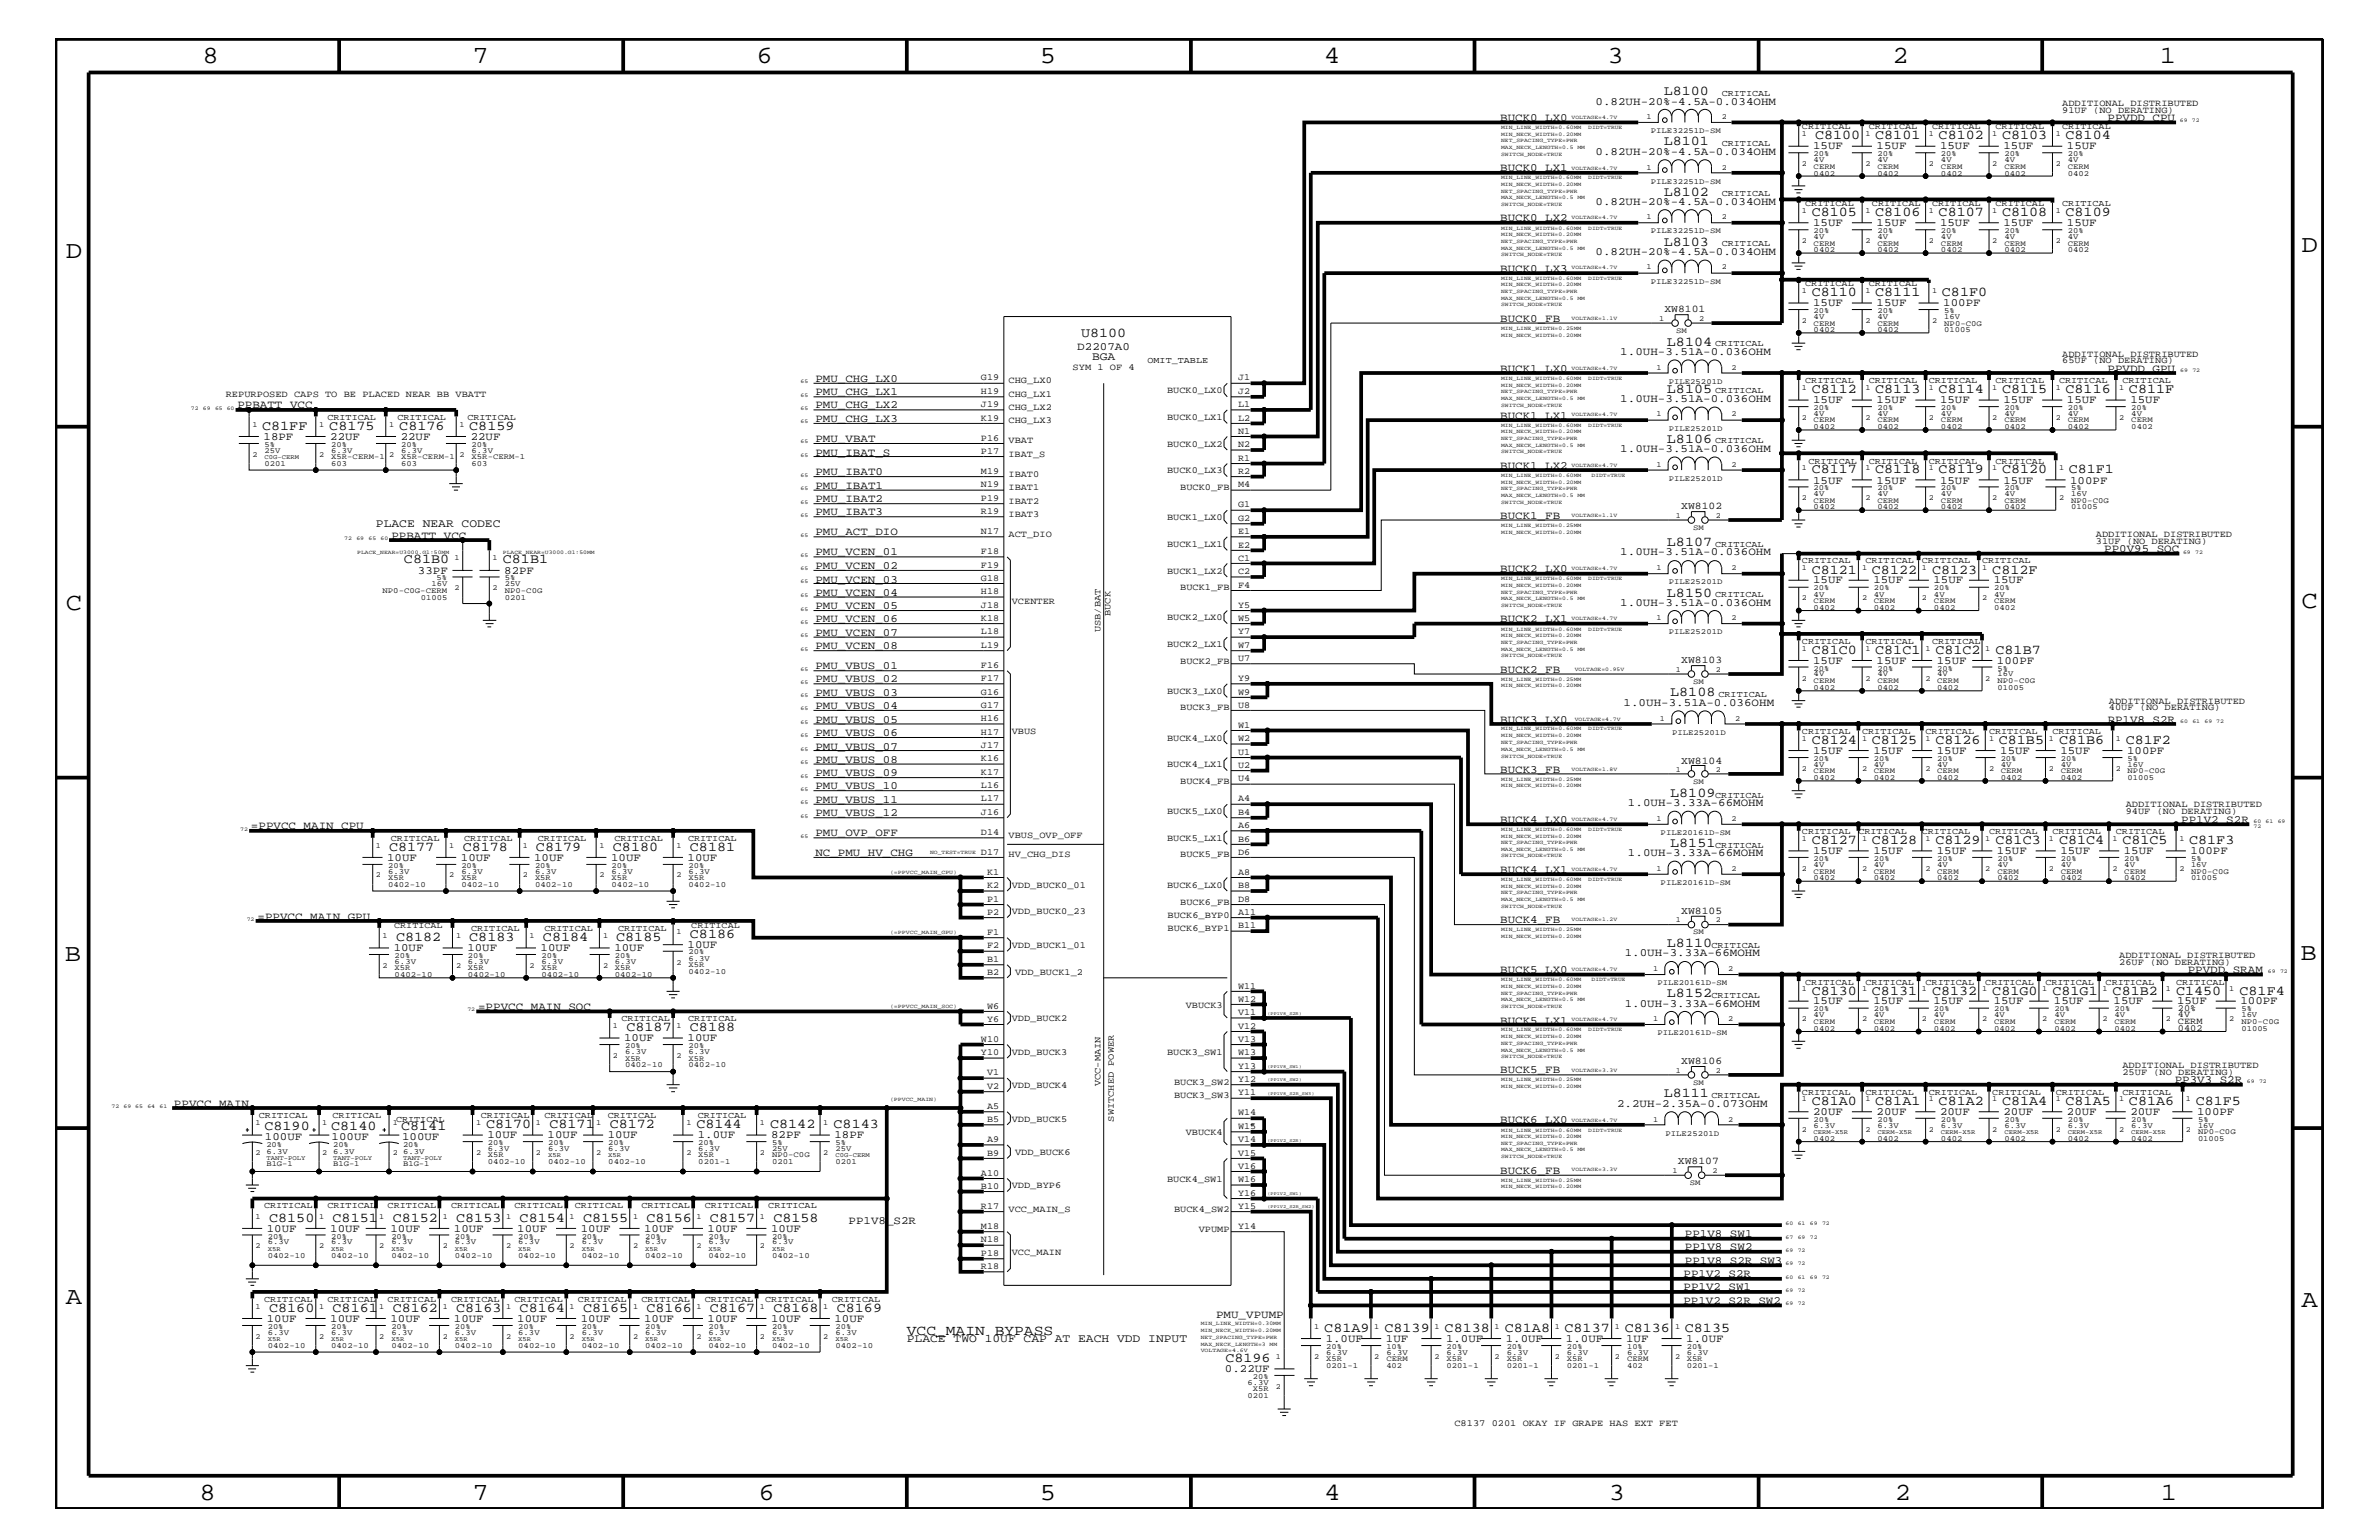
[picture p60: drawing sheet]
<svg xmlns="http://www.w3.org/2000/svg" width="432mm" height="279mm" viewBox="0 0 432 279" stroke-linecap="round" stroke-linejoin="round" font-family="sans-serif">
<defs><g id="words">
<g font-size="4.5">
<text x="36.7" y="11.5">8</text>
<text x="85.8" y="11.5">7</text>
<text x="137.3" y="11.5">6</text>
<text x="188.7" y="11.5">5</text>
<text x="240.3" y="11.5">4</text>
<text x="291.8" y="11.5">3</text>
<text x="343.5" y="11.5">2</text>
<text x="392" y="11.5">1</text>
<text x="11.9" y="46.8">D</text>
<text x="417.7" y="45.7">D</text>
<text x="11.9" y="110.6">C</text>
<text x="417.7" y="110.3">C</text>
<text x="11.8" y="174.3">B</text>
<text x="417.6" y="174.2">B</text>
<text x="11.9" y="236.7">A</text>
<text x="417.7" y="237.1">A</text>
<text x="36.2" y="272.1">8</text>
<text x="85.8" y="272.1">7</text>
<text x="137.7" y="272.1">6</text>
<text x="188.7" y="272.1">5</text>
<text x="240.4" y="272.1">4</text>
<text x="292" y="272.1">3</text>
<text x="343.9" y="272.1">2</text>
<text x="392.2" y="272.1">1</text>
</g>
<text font-size="2.6" x="164.6" y="242.3">VCC_MAIN BYPASS</text>
<g font-size="2.5">
<text x="302" y="17.3">L8100</text>
<text x="302" y="26.4">L8101</text>
<text x="329.4" y="25.3">C8100</text>
<text x="340.4" y="25.3">C8101</text>
<text x="351.9" y="25.3">C8102</text>
<text x="363.4" y="25.3">C8103</text>
<text x="374.9" y="25.3">C8104</text>
<text x="302" y="35.5">L8102</text>
<text x="328.8" y="39.2">C8105</text>
<text x="340.4" y="39.2">C8106</text>
<text x="351.9" y="39.2">C8107</text>
<text x="363.4" y="39.2">C8108</text>
<text x="374.9" y="39.2">C8109</text>
<text x="302" y="44.6">L8103</text>
<text x="328.8" y="53.8">C8110</text>
<text x="340.4" y="53.8">C8111</text>
<text x="352.5" y="53.8">C81F0</text>
<text x="196.2" y="61.1">U8100</text>
<text x="302.6" y="62.8">L8104</text>
<text x="302.6" y="71.2">L8105</text>
<text x="328.8" y="71.3">C8112</text>
<text x="340.4" y="71.3">C8113</text>
<text x="351.9" y="71.3">C8114</text>
<text x="363.4" y="71.3">C8115</text>
<text x="374.9" y="71.3">C8116</text>
<text x="386.4" y="71.3">C811F</text>
<text x="47.6" y="78">C81FF</text>
<text x="59.8" y="78">C8175</text>
<text x="72.5" y="78">C8176</text>
<text x="85.2" y="78">C8159</text>
<text x="302.6" y="80.3">L8106</text>
<text x="328.8" y="85.9">C8117</text>
<text x="340.4" y="85.9">C8118</text>
<text x="351.9" y="85.9">C8119</text>
<text x="363.4" y="85.9">C8120</text>
<text x="375.5" y="85.9">C81F1</text>
<text x="302.6" y="99.1">L8107</text>
<text x="73.3" y="102.2">C81B0</text>
<text x="91.3" y="102.2">C81B1</text>
<text x="328.8" y="104.1">C8121</text>
<text x="339.8" y="104.1">C8122</text>
<text x="350.7" y="104.1">C8123</text>
<text x="361.6" y="104.1">C812F</text>
<text x="302.6" y="108.2">L8150</text>
<text x="328.8" y="118.6">C81C0</text>
<text x="340.4" y="118.6">C81C1</text>
<text x="351.3" y="118.6">C81C2</text>
<text x="362.2" y="118.6">C81B7</text>
<text x="303.1" y="126.4">L8108</text>
<text x="328.8" y="135">C8124</text>
<text x="339.8" y="135">C8125</text>
<text x="351.3" y="135">C8126</text>
<text x="362.8" y="135">C81B5</text>
<text x="373.7" y="135">C81B6</text>
<text x="385.8" y="135">C81F2</text>
<text x="303.1" y="144.6">L8109</text>
<text x="70.6" y="154.4">C8177</text>
<text x="84" y="154.4">C8178</text>
<text x="97.3" y="154.4">C8179</text>
<text x="111.3" y="154.4">C8180</text>
<text x="125.2" y="154.4">C8181</text>
<text x="303.1" y="153.7">L8151</text>
<text x="328.8" y="153.2">C8127</text>
<text x="339.8" y="153.2">C8128</text>
<text x="351.3" y="153.2">C8129</text>
<text x="362.2" y="153.2">C81C3</text>
<text x="373.7" y="153.2">C81C4</text>
<text x="385.2" y="153.2">C81C5</text>
<text x="397.3" y="153.2">C81F3</text>
<text x="71.9" y="170.7">C8182</text>
<text x="85.2" y="170.7">C8183</text>
<text x="98.6" y="170.7">C8184</text>
<text x="111.8" y="170.7">C8185</text>
<text x="125.2" y="170.1">C8186</text>
<text x="302.6" y="171.8">L8110</text>
<text x="302.6" y="181">L8152</text>
<text x="328.8" y="180.5">C8130</text>
<text x="339.8" y="180.5">C8131</text>
<text x="350.7" y="180.5">C8132</text>
<text x="361.6" y="180.5">C81G0</text>
<text x="372.5" y="180.5">C81G1</text>
<text x="383.5" y="180.5">C81B2</text>
<text x="395" y="180.5">C1450</text>
<text x="406.5" y="180.5">C81F4</text>
<text x="113.7" y="187.1">C8187</text>
<text x="125.2" y="187.1">C8188</text>
<text x="302" y="199.1">L8111</text>
<text x="328.8" y="200.4">C81A0</text>
<text x="340.4" y="200.4">C81A1</text>
<text x="351.9" y="200.4">C81A2</text>
<text x="363.4" y="200.4">C81A4</text>
<text x="374.9" y="200.4">C81A5</text>
<text x="386.4" y="200.4">C81A6</text>
<text x="398.5" y="200.4">C81F5</text>
<text x="48" y="205.1">C8190</text>
<text x="60.1" y="205.1">C8140</text>
<text x="72.8" y="205.1">C8141</text>
<text x="88.2" y="204.7">C8170</text>
<text x="99.7" y="204.7">C8171</text>
<text x="110.7" y="204.7">C8172</text>
<text x="126.4" y="204.7">C8144</text>
<text x="139.8" y="204.7">C8142</text>
<text x="151.3" y="204.7">C8143</text>
<text x="48.9" y="221.7">C8150</text>
<text x="60.4" y="221.7">C8151</text>
<text x="71.3" y="221.7">C8152</text>
<text x="82.8" y="221.7">C8153</text>
<text x="94.3" y="221.7">C8154</text>
<text x="105.8" y="221.7">C8155</text>
<text x="117.3" y="221.7">C8156</text>
<text x="128.9" y="221.7">C8157</text>
<text x="140.4" y="221.7">C8158</text>
<text x="48.9" y="238">C8160</text>
<text x="60.4" y="238">C8161</text>
<text x="71.3" y="238">C8162</text>
<text x="82.8" y="238">C8163</text>
<text x="94.3" y="238">C8164</text>
<text x="105.8" y="238">C8165</text>
<text x="117.3" y="238">C8166</text>
<text x="128.9" y="238">C8167</text>
<text x="140.4" y="238">C8168</text>
<text x="151.9" y="238">C8169</text>
<text x="240.4" y="241.7">C81A9</text>
<text x="251.3" y="241.7">C8139</text>
<text x="262.2" y="241.7">C8138</text>
<text x="273.1" y="241.7">C81A8</text>
<text x="284" y="241.7">C8137</text>
<text x="294.9" y="241.7">C8136</text>
<text x="305.8" y="241.7">C8135</text>
<text x="222.4" y="247.1">C8196</text>
</g>
<g font-size="2.1">
<text x="198.2" y="65.3">BGA</text>
<text x="68.2" y="95.6">PLACE NEAR CODEC</text>
<text x="164.6" y="243.5">PLACE TWO 10UF CAP AT EACH VDD INPUT</text>
</g>
<g font-size="2">
<text x="272.3" y="22">BUCK0_LX0</text>
<text x="289.6" y="19">0.82UH-20%-4.5A-0.034OHM</text>
<text x="382.5" y="22">PPVDD_CPU</text>
<text x="289.6" y="28.1">0.82UH-20%-4.5A-0.034OHM</text>
<text x="329.1" y="27.1">15UF</text>
<text x="340.6" y="27.1">15UF</text>
<text x="352.1" y="27.1">15UF</text>
<text x="363.6" y="27.1">15UF</text>
<text x="375.2" y="27.1">15UF</text>
<text x="272.3" y="31.1">BUCK0_LX1</text>
<text x="272.3" y="40.2">BUCK0_LX2</text>
<text x="289.6" y="37.2">0.82UH-20%-4.5A-0.034OHM</text>
<text x="329.1" y="41">15UF</text>
<text x="340.6" y="41">15UF</text>
<text x="352.1" y="41">15UF</text>
<text x="363.6" y="41">15UF</text>
<text x="375.2" y="41">15UF</text>
<text x="289.6" y="46.3">0.82UH-20%-4.5A-0.034OHM</text>
<text x="272.3" y="49.3">BUCK0_LX3</text>
<text x="272.3" y="58.4">BUCK0_FB</text>
<text x="329.1" y="55.6">15UF</text>
<text x="340.6" y="55.6">15UF</text>
<text x="352.7" y="55.6">100PF</text>
<text x="195.5" y="63.4">D2207A0</text>
<text x="294.1" y="64.5">1.0UH-3.51A-0.036OHM</text>
<text x="148" y="69.3">PMU_CHG_LX0</text>
<text x="148" y="71.7">PMU_CHG_LX1</text>
<text x="272.3" y="67.5">BUCK1_LX0</text>
<text x="382.5" y="67.5">PPVDD_GPU</text>
<text x="43.1" y="74.1">PPBATT_VCC</text>
<text x="148" y="76.6">PMU_CHG_LX3</text>
<text x="148" y="74.1">PMU_CHG_LX2</text>
<text x="272.3" y="76">BUCK1_LX1</text>
<text x="294.1" y="72.9">1.0UH-3.51A-0.036OHM</text>
<text x="329.1" y="73.2">15UF</text>
<text x="340.6" y="73.2">15UF</text>
<text x="352.1" y="73.2">15UF</text>
<text x="363.6" y="73.2">15UF</text>
<text x="375.2" y="73.2">15UF</text>
<text x="386.7" y="73.2">15UF</text>
<text x="47.8" y="79.9">18PF</text>
<text x="59.9" y="79.9">22UF</text>
<text x="72.7" y="79.9">22UF</text>
<text x="85.4" y="79.9">22UF</text>
<text x="148" y="82.7">PMU_IBAT_S</text>
<text x="148" y="80.2">PMU_VBAT</text>
<text x="294.1" y="82">1.0UH-3.51A-0.036OHM</text>
<text x="148" y="86.2">PMU_IBAT0</text>
<text x="148" y="88.7">PMU_IBAT1</text>
<text x="272.3" y="85">BUCK1_LX2</text>
<text x="329.1" y="87.7">15UF</text>
<text x="340.6" y="87.7">15UF</text>
<text x="352.1" y="87.7">15UF</text>
<text x="363.6" y="87.7">15UF</text>
<text x="375.8" y="87.7">100PF</text>
<text x="148" y="93.5">PMU_IBAT3</text>
<text x="148" y="91.1">PMU_IBAT2</text>
<text x="272.3" y="94.2">BUCK1_FB</text>
<text x="71" y="97.7">PPBATT_VCC</text>
<text x="148" y="97.1">PMU_ACT_DIO</text>
<text x="148" y="100.8">PMU_VCEN_01</text>
<text x="294.1" y="100.8">1.0UH-3.51A-0.036OHM</text>
<text x="381.9" y="100.2">PP0V95_SOC</text>
<text x="75.9" y="104.1">33PF</text>
<text x="91.5" y="104.1">82PF</text>
<text x="148" y="103.2">PMU_VCEN_02</text>
<text x="148" y="105.7">PMU_VCEN_03</text>
<text x="272.3" y="103.8">BUCK2_LX0</text>
<text x="329.1" y="105.9">15UF</text>
<text x="340" y="105.9">15UF</text>
<text x="350.9" y="105.9">15UF</text>
<text x="361.9" y="105.9">15UF</text>
<text x="148" y="108.1">PMU_VCEN_04</text>
<text x="148" y="112.9">PMU_VCEN_06</text>
<text x="148" y="110.5">PMU_VCEN_05</text>
<text x="272.3" y="112.9">BUCK2_LX1</text>
<text x="294.1" y="109.9">1.0UH-3.51A-0.036OHM</text>
<text x="148" y="115.3">PMU_VCEN_07</text>
<text x="148" y="117.8">PMU_VCEN_08</text>
<text x="148" y="121.4">PMU_VBUS_01</text>
<text x="148" y="123.8">PMU_VBUS_02</text>
<text x="272.3" y="122">BUCK2_FB</text>
<text x="329.1" y="120.4">15UF</text>
<text x="340.6" y="120.4">15UF</text>
<text x="351.5" y="120.4">15UF</text>
<text x="362.5" y="120.4">100PF</text>
<text x="148" y="126.3">PMU_VBUS_03</text>
<text x="148" y="128.7">PMU_VBUS_04</text>
<text x="148" y="131.1">PMU_VBUS_05</text>
<text x="272.3" y="131.1">BUCK3_LX0</text>
<text x="294.7" y="128">1.0UH-3.51A-0.036OHM</text>
<text x="382.5" y="131.1">PP1V8_S2R</text>
<text x="148" y="136">PMU_VBUS_07</text>
<text x="148" y="133.5">PMU_VBUS_06</text>
<text x="329.1" y="136.8">15UF</text>
<text x="340" y="136.8">15UF</text>
<text x="351.5" y="136.8">15UF</text>
<text x="363.1" y="136.8">15UF</text>
<text x="374" y="136.8">15UF</text>
<text x="386.1" y="136.8">100PF</text>
<text x="148" y="143.2">PMU_VBUS_10</text>
<text x="148" y="138.4">PMU_VBUS_08</text>
<text x="148" y="140.8">PMU_VBUS_09</text>
<text x="272.3" y="140.2">BUCK3_FB</text>
<text x="148" y="148.1">PMU_VBUS_12</text>
<text x="148" y="145.7">PMU_VBUS_11</text>
<text x="272.3" y="149.3">BUCK4_LX0</text>
<text x="295.5" y="146.2">1.0UH-3.33A-66MOHM</text>
<text x="395.9" y="149.3">PP1V2_S2R</text>
<text x="45.6" y="150.5">=PPVCC_MAIN_CPU</text>
<text x="148" y="151.8">PMU_OVP_OFF</text>
<text x="148" y="155.4">NC_PMU_HV_CHG</text>
<text x="295.5" y="155.4">1.0UH-3.33A-66MOHM</text>
<text x="329.1" y="155">15UF</text>
<text x="340" y="155">15UF</text>
<text x="351.5" y="155">15UF</text>
<text x="362.5" y="155">15UF</text>
<text x="374" y="155">15UF</text>
<text x="385.5" y="155">15UF</text>
<text x="397.6" y="155">100PF</text>
<text x="70.3" y="156.2">10UF</text>
<text x="83.7" y="156.2">10UF</text>
<text x="96.9" y="156.2">10UF</text>
<text x="110.9" y="156.2">10UF</text>
<text x="124.8" y="156.2">10UF</text>
<text x="272.3" y="158.4">BUCK4_LX1</text>
<text x="46.7" y="166.9">=PPVCC_MAIN_GPU</text>
<text x="272.3" y="167.5">BUCK4_FB</text>
<text x="71.5" y="172.6">10UF</text>
<text x="84.8" y="172.6">10UF</text>
<text x="98.1" y="172.6">10UF</text>
<text x="111.5" y="172.6">10UF</text>
<text x="124.8" y="172">10UF</text>
<text x="294.9" y="173.5">1.0UH-3.33A-66MOHM</text>
<text x="272.3" y="176.6">BUCK5_LX0</text>
<text x="397.1" y="176.6">PPVDD_SRAM</text>
<text x="86.8" y="183.2">=PPVCC_MAIN_SOC</text>
<text x="272.3" y="185.7">BUCK5_LX1</text>
<text x="294.9" y="182.7">1.0UH-3.33A-66MOHM</text>
<text x="329.1" y="182.2">15UF</text>
<text x="340" y="182.2">15UF</text>
<text x="350.9" y="182.2">15UF</text>
<text x="361.9" y="182.2">15UF</text>
<text x="372.8" y="182.2">15UF</text>
<text x="383.6" y="182.2">15UF</text>
<text x="395.1" y="182.2">15UF</text>
<text x="406.7" y="182.2">100PF</text>
<text x="113.3" y="188.9">10UF</text>
<text x="124.8" y="188.9">10UF</text>
<text x="272.3" y="194.8">BUCK5_FB</text>
<text x="394.7" y="196.5">PP3V3_S2R</text>
<text x="31.6" y="200.9">PPVCC_MAIN</text>
<text x="272.3" y="203.8">BUCK6_LX0</text>
<text x="293.5" y="200.9">2.2UH-2.35A-0.073OHM</text>
<text x="329.1" y="202.3">20UF</text>
<text x="340.6" y="202.3">20UF</text>
<text x="352.1" y="202.3">20UF</text>
<text x="363.6" y="202.3">20UF</text>
<text x="375.2" y="202.3">20UF</text>
<text x="386.7" y="202.3">20UF</text>
<text x="398.8" y="202.3">100PF</text>
<text x="48.1" y="206.8">100UF</text>
<text x="60.2" y="206.8">100UF</text>
<text x="73" y="206.8">100UF</text>
<text x="88.5" y="206.5">10UF</text>
<text x="99.4" y="206.5">10UF</text>
<text x="110.3" y="206.5">10UF</text>
<text x="126.7" y="206.5">1.0UF</text>
<text x="140" y="206.5">82PF</text>
<text x="151.5" y="206.5">18PF</text>
<text x="272.3" y="213">BUCK6_FB</text>
<text x="48.4" y="223.5">10UF</text>
<text x="59.9" y="223.5">10UF</text>
<text x="70.9" y="223.5">10UF</text>
<text x="82.4" y="223.5">10UF</text>
<text x="93.9" y="223.5">10UF</text>
<text x="105.4" y="223.5">10UF</text>
<text x="116.9" y="223.5">10UF</text>
<text x="128.4" y="223.5">10UF</text>
<text x="140" y="223.5">10UF</text>
<text x="154" y="222">PP1V8_S2R</text>
<text x="305.8" y="224.5">PP1V8_SW1</text>
<text x="305.8" y="226.9">PP1V8_SW2</text>
<text x="305.6" y="231.8">PP1V2_S2R</text>
<text x="305.8" y="229.3">PP1V8_S2R_SW3</text>
<text x="48.4" y="239.9">10UF</text>
<text x="59.9" y="239.9">10UF</text>
<text x="70.9" y="239.9">10UF</text>
<text x="82.4" y="239.9">10UF</text>
<text x="93.9" y="239.9">10UF</text>
<text x="105.4" y="239.9">10UF</text>
<text x="116.9" y="239.9">10UF</text>
<text x="128.4" y="239.9">10UF</text>
<text x="140" y="239.9">10UF</text>
<text x="151.5" y="239.9">10UF</text>
<text x="220.7" y="239">PMU_VPUMP</text>
<text x="305.6" y="236.6">PP1V2_S2R_SW2</text>
<text x="305.6" y="234.1">PP1V2_SW1</text>
<text x="240.6" y="243.5">1.0UF</text>
<text x="251.5" y="243.5">1UF</text>
<text x="262.5" y="243.5">1.0UF</text>
<text x="273.3" y="243.5">1.0UF</text>
<text x="284.2" y="243.5">1.0UF</text>
<text x="295.1" y="243.5">1UF</text>
<text x="306.1" y="243.5">1.0UF</text>
<text x="222.3" y="248.9">0.22UF</text>
</g>
<g font-size="1.9">
<text x="302.1" y="56.7">XW8101</text>
<text x="305.1" y="92.4">XW8102</text>
<text x="305.1" y="120.3">XW8103</text>
<text x="305.1" y="138.5">XW8104</text>
<text x="305.1" y="165.8">XW8105</text>
<text x="305.1" y="193.1">XW8106</text>
<text x="304.5" y="211.3">XW8107</text>
</g>
<g font-size="1.7">
<text x="374.3" y="19.2">ADDITIONAL DISTRIBUTED</text>
<text x="374.3" y="20.4">91UF (NO DERATING)</text>
<text x="374.3" y="64.7">ADDITIONAL DISTRIBUTED</text>
<text x="374.3" y="65.9">65UF (NO DERATING)</text>
<text x="41" y="72">REPURPOSED CAPS TO BE PLACED NEAR BB VBATT</text>
<text x="178.1" y="69">G19</text>
<text x="178.1" y="71.5">H19</text>
<text x="183" y="72">CHG_LX1</text>
<text x="183" y="69.5">CHG_LX0</text>
<text x="194.7" y="67.1">SYM 1 OF 4</text>
<text x="211.8" y="71.3">BUCK0_LX0</text>
<text x="224.7" y="69">J1</text>
<text x="224.7" y="71.5">J2</text>
<text x="178.1" y="73.9">J19</text>
<text x="178.1" y="76.3">K19</text>
<text x="183" y="76.8">CHG_LX3</text>
<text x="183" y="74.4">CHG_LX2</text>
<text x="211.8" y="76.2">BUCK0_LX1</text>
<text x="224.7" y="73.9">L1</text>
<text x="224.7" y="76.3">L2</text>
<text x="178.1" y="82.4">P17</text>
<text x="178.1" y="80">P16</text>
<text x="183" y="82.8">IBAT_S</text>
<text x="183" y="80.5">VBAT</text>
<text x="211.8" y="81.1">BUCK0_LX2</text>
<text x="224.7" y="78.8">N1</text>
<text x="224.7" y="81.1">N2</text>
<text x="224.7" y="83.6">R1</text>
<text x="178.1" y="86">M19</text>
<text x="178.1" y="88.4">N19</text>
<text x="183" y="88.9">IBAT1</text>
<text x="183" y="86.5">IBAT0</text>
<text x="211.8" y="85.9">BUCK0_LX3</text>
<text x="214.2" y="88.9">BUCK0_FB</text>
<text x="224.7" y="88.4">M4</text>
<text x="224.7" y="86">R2</text>
<text x="178.1" y="90.9">P19</text>
<text x="178.1" y="93.3">R19</text>
<text x="183" y="91.4">IBAT2</text>
<text x="183" y="93.8">IBAT3</text>
<text x="211.8" y="94.3">BUCK1_LX0</text>
<text x="224.7" y="92.1">G1</text>
<text x="224.7" y="94.5">G2</text>
<text x="178.1" y="96.9">N17</text>
<text x="178.1" y="100.5">F18</text>
<text x="183" y="97.4">ACT_DIO</text>
<text x="211.8" y="99.3">BUCK1_LX1</text>
<text x="224.7" y="96.9">E1</text>
<text x="224.7" y="99.3">E2</text>
<text x="224.7" y="101.8">C1</text>
<text x="380.4" y="97.4">ADDITIONAL DISTRIBUTED</text>
<text x="380.4" y="98.7">31UF (NO DERATING)</text>
<text x="178.1" y="103">F19</text>
<text x="178.1" y="105.4">G18</text>
<text x="178.1" y="107.8">H18</text>
<text x="211.8" y="104.1">BUCK1_LX2</text>
<text x="214.2" y="107.1">BUCK1_FB</text>
<text x="224.7" y="106.6">F4</text>
<text x="224.7" y="104.2">C2</text>
<text x="178.1" y="110.3">J18</text>
<text x="178.1" y="112.7">K18</text>
<text x="183.6" y="109.5">VCENTER</text>
<text x="201.6" y="111.7" transform="rotate(-90 201.6 111.7)">BUCK</text>
<text x="211.8" y="112.6">BUCK2_LX0</text>
<text x="224.7" y="110.3">Y5</text>
<text x="224.7" y="112.7">W5</text>
<text x="178.1" y="115.1">L18</text>
<text x="178.1" y="117.5">L19</text>
<text x="199.7" y="114.7" transform="rotate(-90 199.7 114.7)">USB/BAT</text>
<text x="211.8" y="117.4">BUCK2_LX1</text>
<text x="224.7" y="115.1">Y7</text>
<text x="224.7" y="117.5">W7</text>
<text x="178.1" y="121.2">F16</text>
<text x="178.1" y="123.6">F17</text>
<text x="211.8" y="125.9">BUCK3_LX0</text>
<text x="214.2" y="120.4">BUCK2_FB</text>
<text x="224.7" y="120">U7</text>
<text x="224.7" y="123.6">Y9</text>
<text x="178.1" y="126">G16</text>
<text x="178.1" y="128.5">G17</text>
<text x="178.1" y="130.8">H16</text>
<text x="214.2" y="128.9">BUCK3_FB</text>
<text x="224.7" y="128.5">U8</text>
<text x="224.7" y="126">W9</text>
<text x="382.8" y="127.7">ADDITIONAL DISTRIBUTED</text>
<text x="382.8" y="128.9">40UF (NO DERATING)</text>
<text x="178.1" y="133.3">H17</text>
<text x="178.1" y="135.7">J17</text>
<text x="183.6" y="133.2">VBUS</text>
<text x="211.8" y="134.4">BUCK4_LX0</text>
<text x="224.7" y="132.1">W1</text>
<text x="224.7" y="134.5">W2</text>
<text x="224.7" y="136.9">U1</text>
<text x="178.1" y="138.1">K16</text>
<text x="178.1" y="140.6">K17</text>
<text x="178.1" y="143">L16</text>
<text x="211.8" y="139.2">BUCK4_LX1</text>
<text x="214.2" y="142.3">BUCK4_FB</text>
<text x="224.7" y="141.8">U4</text>
<text x="224.7" y="139.4">U2</text>
<text x="178.1" y="145.4">L17</text>
<text x="178.1" y="147.9">J16</text>
<text x="211.8" y="147.7">BUCK5_LX0</text>
<text x="224.7" y="145.4">A4</text>
<text x="224.7" y="147.9">B4</text>
<text x="385.8" y="147.7">94UF (NO DERATING)</text>
<text x="385.8" y="146.5">ADDITIONAL DISTRIBUTED</text>
<text x="178.1" y="155.1">D17</text>
<text x="178.1" y="151.5">D14</text>
<text x="183" y="152">VBUS_OVP_OFF</text>
<text x="183" y="155.6">HV_CHG_DIS</text>
<text x="211.8" y="152.6">BUCK5_LX1</text>
<text x="214.2" y="155.6">BUCK5_FB</text>
<text x="224.7" y="155.1">D6</text>
<text x="224.7" y="150.2">A6</text>
<text x="224.7" y="152.7">B6</text>
<text x="179.2" y="158.8">K1</text>
<text x="179.2" y="161.1">K2</text>
<text x="183.6" y="161.1">VDD_BUCK0_01</text>
<text x="211.8" y="161.1">BUCK6_LX0</text>
<text x="224.7" y="158.8">A8</text>
<text x="224.7" y="161.1">B8</text>
<text x="179.2" y="163.6">P1</text>
<text x="179.2" y="166.1">P2</text>
<text x="183.6" y="165.9">VDD_BUCK0_23</text>
<text x="211.9" y="166.5">BUCK6_BYP0</text>
<text x="214.2" y="164.1">BUCK6_FB</text>
<text x="224.7" y="166.1">A11</text>
<text x="224.7" y="163.6">D8</text>
<text x="179.2" y="169.7">F1</text>
<text x="179.2" y="172.1">F2</text>
<text x="183.6" y="172">VDD_BUCK1_01</text>
<text x="211.9" y="168.9">BUCK6_BYP1</text>
<text x="224.7" y="168.4">B11</text>
<text x="384.6" y="173.8">ADDITIONAL DISTRIBUTED</text>
<text x="179.2" y="174.5">B1</text>
<text x="179.2" y="176.9">B2</text>
<text x="184.2" y="176.8">VDD_BUCK1_2</text>
<text x="224.7" y="179.4">W11</text>
<text x="384.6" y="175">26UF (NO DERATING)</text>
<text x="179.2" y="183">W6</text>
<text x="179.2" y="185.4">Y6</text>
<text x="183.6" y="185.3">VDD_BUCK2</text>
<text x="215.2" y="182.9">VBUCK3</text>
<text x="224.7" y="181.8">W12</text>
<text x="224.7" y="184.2">V11</text>
<text x="395.3" y="184.6">4V</text>
<text x="395.3" y="183.5">20%</text>
<text x="395.3" y="185.8">CERM</text>
<text x="178.1" y="189.1">W10</text>
<text x="178.1" y="191.5">Y10</text>
<text x="183.6" y="191.4">VDD_BUCK3</text>
<text x="211.8" y="191.4">BUCK3_SW1</text>
<text x="224.7" y="186.6">V12</text>
<text x="224.7" y="189.1">V13</text>
<text x="224.7" y="191.5">W13</text>
<text x="395.3" y="187">0402</text>
<text x="179.2" y="195.1">V1</text>
<text x="179.2" y="197.6">V2</text>
<text x="183.6" y="197.4">VDD_BUCK4</text>
<text x="199.7" y="197" transform="rotate(-90 199.7 197)">VCC-MAIN</text>
<text x="213.1" y="196.8">BUCK3_SW2</text>
<text x="224.7" y="193.9">Y13</text>
<text x="224.7" y="196.4">Y12</text>
<text x="385.2" y="195">25UF (NO DERATING)</text>
<text x="385.2" y="193.7">ADDITIONAL DISTRIBUTED</text>
<text x="179.2" y="201.2">A5</text>
<text x="179.2" y="203.6">B5</text>
<text x="183.6" y="203.5">VDD_BUCK5</text>
<text x="202.2" y="203.5" transform="rotate(-90 202.2 203.5)">SWITCHED POWER</text>
<text x="213.1" y="199.2">BUCK3_SW3</text>
<text x="224.7" y="198.7">Y11</text>
<text x="224.7" y="202.4">W14</text>
<text x="179.2" y="207.2">A9</text>
<text x="179.2" y="209.7">B9</text>
<text x="184.2" y="209.6">VDD_BUCK6</text>
<text x="215.2" y="205.9">VBUCK4</text>
<text x="224.7" y="209.7">V15</text>
<text x="224.7" y="204.8">W15</text>
<text x="224.7" y="207.2">V14</text>
<text x="178.1" y="213.3">A10</text>
<text x="178.1" y="215.8">B10</text>
<text x="183.6" y="215.6">VDD_BYP6</text>
<text x="211.8" y="214.4">BUCK4_SW1</text>
<text x="224.7" y="212.1">V16</text>
<text x="224.7" y="214.5">W16</text>
<text x="178.1" y="219.4">R17</text>
<text x="183" y="219.8">VCC_MAIN_S</text>
<text x="213.1" y="219.8">BUCK4_SW2</text>
<text x="224.7" y="216.9">Y16</text>
<text x="224.7" y="219.4">Y15</text>
<text x="178.1" y="223">M18</text>
<text x="178.1" y="225.4">N18</text>
<text x="178.1" y="227.9">P18</text>
<text x="183.6" y="227.7">VCC_MAIN</text>
<text x="217.6" y="223.5">VPUMP</text>
<text x="224.7" y="223">Y14</text>
<text x="178.1" y="230.2">R18</text>
<text x="264" y="258.7">C8137 0201 OKAY IF GRAPE HAS EXT FET</text>
</g>
<g font-size="1.6">
<text x="312.5" y="17.4">CRITICAL</text>
<text x="327.1" y="23.5">CRITICAL</text>
<text x="339.2" y="23.5">CRITICAL</text>
<text x="350.7" y="23.5">CRITICAL</text>
<text x="362.2" y="23.5">CRITICAL</text>
<text x="374.3" y="23.5">CRITICAL</text>
<text x="312.5" y="26.5">CRITICAL</text>
<text x="312.5" y="35.6">CRITICAL</text>
<text x="327.7" y="37.4">CRITICAL</text>
<text x="339.8" y="37.4">CRITICAL</text>
<text x="350.7" y="37.4">CRITICAL</text>
<text x="362.2" y="37.4">CRITICAL</text>
<text x="374.3" y="37.4">CRITICAL</text>
<text x="312.5" y="44.6">CRITICAL</text>
<text x="327.7" y="51.9">CRITICAL</text>
<text x="339.2" y="51.9">CRITICAL</text>
<text x="208.3" y="65.9">OMIT_TABLE</text>
<text x="311.3" y="62.9">CRITICAL</text>
<text x="311.3" y="71.3">CRITICAL</text>
<text x="327.7" y="69.5">CRITICAL</text>
<text x="339.2" y="69.5">CRITICAL</text>
<text x="350.1" y="69.5">CRITICAL</text>
<text x="362.2" y="69.5">CRITICAL</text>
<text x="373.7" y="69.5">CRITICAL</text>
<text x="385.2" y="69.5">CRITICAL</text>
<text x="59.4" y="76.2">CRITICAL</text>
<text x="72.1" y="76.2">CRITICAL</text>
<text x="84.8" y="76.2">CRITICAL</text>
<text x="311.3" y="80.5">CRITICAL</text>
<text x="328.3" y="84.1">CRITICAL</text>
<text x="339.2" y="84.1">CRITICAL</text>
<text x="350.1" y="84.1">CRITICAL</text>
<text x="362.2" y="84.1">CRITICAL</text>
<text x="311.3" y="99.3">CRITICAL</text>
<text x="327.1" y="102.2">CRITICAL</text>
<text x="338.6" y="102.2">CRITICAL</text>
<text x="348.8" y="102.2">CRITICAL</text>
<text x="359.7" y="102.2">CRITICAL</text>
<text x="311.3" y="108.3">CRITICAL</text>
<text x="327.1" y="116.8">CRITICAL</text>
<text x="338.6" y="116.8">CRITICAL</text>
<text x="350.7" y="116.8">CRITICAL</text>
<text x="311.9" y="126.5">CRITICAL</text>
<text x="327.1" y="133.2">CRITICAL</text>
<text x="338" y="133.2">CRITICAL</text>
<text x="349.5" y="133.2">CRITICAL</text>
<text x="361" y="133.2">CRITICAL</text>
<text x="372.5" y="133.2">CRITICAL</text>
<text x="311.3" y="144.7">CRITICAL</text>
<text x="71" y="152.6">CRITICAL</text>
<text x="84.2" y="152.6">CRITICAL</text>
<text x="97.6" y="152.6">CRITICAL</text>
<text x="111.5" y="152.6">CRITICAL</text>
<text x="124.9" y="152.6">CRITICAL</text>
<text x="311.3" y="153.8">CRITICAL</text>
<text x="327.1" y="151.3">CRITICAL</text>
<text x="337.3" y="151.3">CRITICAL</text>
<text x="348.8" y="151.3">CRITICAL</text>
<text x="361" y="151.3">CRITICAL</text>
<text x="372.5" y="151.3">CRITICAL</text>
<text x="384" y="151.3">CRITICAL</text>
<text x="71.5" y="168.3">CRITICAL</text>
<text x="85.5" y="168.9">CRITICAL</text>
<text x="98.8" y="168.9">CRITICAL</text>
<text x="112.2" y="168.9">CRITICAL</text>
<text x="125.5" y="168.3">CRITICAL</text>
<text x="310.6" y="172">CRITICAL</text>
<text x="327.7" y="178.7">CRITICAL</text>
<text x="338.6" y="178.7">CRITICAL</text>
<text x="349.5" y="178.7">CRITICAL</text>
<text x="360.3" y="178.7">CRITICAL</text>
<text x="371.3" y="178.7">CRITICAL</text>
<text x="382.2" y="178.7">CRITICAL</text>
<text x="395" y="178.7">CRITICAL</text>
<text x="112.8" y="185.3">CRITICAL</text>
<text x="124.9" y="185.3">CRITICAL</text>
<text x="310.6" y="181">CRITICAL</text>
<text x="47" y="202.9">CRITICAL</text>
<text x="60.4" y="202.9">CRITICAL</text>
<text x="71.9" y="203.5">CRITICAL</text>
<text x="87.3" y="202.9">CRITICAL</text>
<text x="98.8" y="202.9">CRITICAL</text>
<text x="110.3" y="202.9">CRITICAL</text>
<text x="126.7" y="202.9">CRITICAL</text>
<text x="310.6" y="199.2">CRITICAL</text>
<text x="327.1" y="198.7">CRITICAL</text>
<text x="338.6" y="198.7">CRITICAL</text>
<text x="350.1" y="198.7">CRITICAL</text>
<text x="361.6" y="198.7">CRITICAL</text>
<text x="373.1" y="198.7">CRITICAL</text>
<text x="385.2" y="198.7">CRITICAL</text>
<text x="47.9" y="219.2">CRITICAL</text>
<text x="59.4" y="219.2">CRITICAL</text>
<text x="70.4" y="219.2">CRITICAL</text>
<text x="81.9" y="219.2">CRITICAL</text>
<text x="93.4" y="219.2">CRITICAL</text>
<text x="104.3" y="219.2">CRITICAL</text>
<text x="116.4" y="219.2">CRITICAL</text>
<text x="127.9" y="219.2">CRITICAL</text>
<text x="139.4" y="219.2">CRITICAL</text>
<text x="47.9" y="236.2">CRITICAL</text>
<text x="59.4" y="236.2">CRITICAL</text>
<text x="70.4" y="236.2">CRITICAL</text>
<text x="81.9" y="236.2">CRITICAL</text>
<text x="93.4" y="236.2">CRITICAL</text>
<text x="104.9" y="236.2">CRITICAL</text>
<text x="116.4" y="236.2">CRITICAL</text>
<text x="127.9" y="236.2">CRITICAL</text>
<text x="138.9" y="236.2">CRITICAL</text>
<text x="151" y="236.2">CRITICAL</text>
</g>
<g font-size="1.4">
<text x="298.9" y="21.6">1</text>
<text x="312.5" y="21.6">2</text>
<text x="299.6" y="24.2">PILE32251D-SM</text>
<text x="327.1" y="24.7">1</text>
<text x="329.2" y="28.3">20%</text>
<text x="329.2" y="29.4">4V</text>
<text x="338.6" y="24.7">1</text>
<text x="340.8" y="29.4">4V</text>
<text x="340.8" y="28.3">20%</text>
<text x="350.1" y="24.7">1</text>
<text x="352.3" y="28.3">20%</text>
<text x="352.3" y="29.4">4V</text>
<text x="361.6" y="24.7">1</text>
<text x="363.8" y="28.3">20%</text>
<text x="363.8" y="29.4">4V</text>
<text x="373.1" y="24.7">1</text>
<text x="375.3" y="28.3">20%</text>
<text x="375.3" y="29.4">4V</text>
<text x="298.9" y="30.8">1</text>
<text x="299.6" y="33.3">PILE32251D-SM</text>
<text x="312.5" y="30.8">2</text>
<text x="327.1" y="30.2">2</text>
<text x="329.2" y="30.6">CERM</text>
<text x="329.2" y="31.9">0402</text>
<text x="338.6" y="30.2">2</text>
<text x="340.8" y="30.6">CERM</text>
<text x="340.8" y="31.9">0402</text>
<text x="350.1" y="30.2">2</text>
<text x="352.3" y="30.6">CERM</text>
<text x="352.3" y="31.9">0402</text>
<text x="361.6" y="30.2">2</text>
<text x="363.8" y="30.6">CERM</text>
<text x="363.8" y="31.9">0402</text>
<text x="373.1" y="30.2">2</text>
<text x="375.3" y="30.6">CERM</text>
<text x="375.3" y="31.9">0402</text>
<text x="298.9" y="39.8">1</text>
<text x="312.5" y="39.8">2</text>
<text x="327.1" y="38.6">1</text>
<text x="338.6" y="38.6">1</text>
<text x="350.1" y="38.6">1</text>
<text x="361.6" y="38.6">1</text>
<text x="373.1" y="38.6">1</text>
<text x="299.6" y="42.4">PILE32251D-SM</text>
<text x="327.1" y="44.1">2</text>
<text x="329.2" y="42.3">20%</text>
<text x="329.2" y="43.4">4V</text>
<text x="329.2" y="44.6">CERM</text>
<text x="329.2" y="45.7">0402</text>
<text x="338.6" y="44.1">2</text>
<text x="340.8" y="43.4">4V</text>
<text x="340.8" y="45.7">0402</text>
<text x="340.8" y="44.6">CERM</text>
<text x="340.8" y="42.3">20%</text>
<text x="350.1" y="44.1">2</text>
<text x="352.3" y="42.3">20%</text>
<text x="352.3" y="43.4">4V</text>
<text x="352.3" y="45.7">0402</text>
<text x="352.3" y="44.6">CERM</text>
<text x="361.6" y="44.1">2</text>
<text x="363.8" y="42.3">20%</text>
<text x="363.8" y="43.4">4V</text>
<text x="363.8" y="45.7">0402</text>
<text x="363.8" y="44.6">CERM</text>
<text x="373.1" y="44.1">2</text>
<text x="375.3" y="42.3">20%</text>
<text x="375.3" y="43.4">4V</text>
<text x="375.3" y="45.7">0402</text>
<text x="375.3" y="44.6">CERM</text>
<text x="298.9" y="48.9">1</text>
<text x="299.6" y="51.5">PILE32251D-SM</text>
<text x="312.5" y="48.9">2</text>
<text x="327.1" y="53.2">1</text>
<text x="338.6" y="53.2">1</text>
<text x="350.7" y="53.2">1</text>
<text x="301.1" y="58.3">1</text>
<text x="308.4" y="58.3">2</text>
<text x="327.1" y="58.6">2</text>
<text x="329.2" y="56.8">20%</text>
<text x="329.2" y="57.9">4V</text>
<text x="329.2" y="59.1">CERM</text>
<text x="338.6" y="58.6">2</text>
<text x="340.8" y="56.8">20%</text>
<text x="340.8" y="57.9">4V</text>
<text x="340.8" y="59.1">CERM</text>
<text x="350.7" y="58.6">2</text>
<text x="352.9" y="57.9">16V</text>
<text x="352.9" y="56.8">5%</text>
<text x="352.9" y="59.1">NP0-C0G</text>
<text x="304.2" y="60.4">SM</text>
<text x="329.2" y="60.3">0402</text>
<text x="340.8" y="60.3">0402</text>
<text x="352.9" y="60.3">01005</text>
<text x="300.7" y="67.1">1</text>
<text x="302.9" y="69.6">PILE25201D</text>
<text x="314.3" y="67.1">2</text>
<text x="327.1" y="70.7">1</text>
<text x="338.6" y="70.7">1</text>
<text x="350.1" y="70.7">1</text>
<text x="361.6" y="70.7">1</text>
<text x="373.1" y="70.7">1</text>
<text x="384.6" y="70.7">1</text>
<text x="45.8" y="77.4">1</text>
<text x="57.9" y="77.4">1</text>
<text x="70.6" y="77.4">1</text>
<text x="83.4" y="77.4">1</text>
<text x="300.7" y="75.6">1</text>
<text x="314.3" y="75.6">2</text>
<text x="327.1" y="76.2">2</text>
<text x="329.2" y="74.4">20%</text>
<text x="329.2" y="75.5">4V</text>
<text x="329.2" y="77.9">0402</text>
<text x="329.2" y="76.7">CERM</text>
<text x="338.6" y="76.2">2</text>
<text x="340.8" y="75.5">4V</text>
<text x="340.8" y="76.7">CERM</text>
<text x="340.8" y="77.9">0402</text>
<text x="340.8" y="74.4">20%</text>
<text x="350.1" y="76.2">2</text>
<text x="352.3" y="74.4">20%</text>
<text x="352.3" y="75.5">4V</text>
<text x="352.3" y="76.7">CERM</text>
<text x="352.3" y="77.9">0402</text>
<text x="361.6" y="76.2">2</text>
<text x="363.8" y="74.4">20%</text>
<text x="363.8" y="75.5">4V</text>
<text x="363.8" y="76.7">CERM</text>
<text x="363.8" y="77.9">0402</text>
<text x="373.1" y="76.2">2</text>
<text x="375.3" y="74.4">20%</text>
<text x="375.3" y="75.5">4V</text>
<text x="375.3" y="76.7">CERM</text>
<text x="375.3" y="77.9">0402</text>
<text x="384.6" y="76.2">2</text>
<text x="386.8" y="75.5">4V</text>
<text x="386.8" y="76.7">CERM</text>
<text x="386.8" y="77.9">0402</text>
<text x="386.8" y="74.4">20%</text>
<text x="45.8" y="82.8">2</text>
<text x="48" y="81.1">5%</text>
<text x="48" y="82.2">25V</text>
<text x="57.9" y="82.8">2</text>
<text x="60.1" y="81.1">20%</text>
<text x="60.1" y="83.3">X5R-CERM-1</text>
<text x="60.1" y="82.2">6.3V</text>
<text x="70.6" y="82.8">2</text>
<text x="72.8" y="83.3">X5R-CERM-1</text>
<text x="72.8" y="82.2">6.3V</text>
<text x="72.8" y="81.1">20%</text>
<text x="83.4" y="82.8">2</text>
<text x="85.6" y="81.1">20%</text>
<text x="85.6" y="83.3">X5R-CERM-1</text>
<text x="85.6" y="82.2">6.3V</text>
<text x="302.9" y="78.2">PILE25201D</text>
<text x="48" y="84.5">0201</text>
<text x="60.1" y="84.5">603</text>
<text x="72.8" y="84.5">603</text>
<text x="85.6" y="84.5">603</text>
<text x="300.7" y="84.7">1</text>
<text x="302.9" y="87.2">PILE25201D</text>
<text x="314.3" y="84.7">2</text>
<text x="327.1" y="85.3">1</text>
<text x="329.2" y="88.9">20%</text>
<text x="338.6" y="85.3">1</text>
<text x="340.8" y="88.9">20%</text>
<text x="350.1" y="85.3">1</text>
<text x="352.3" y="88.9">20%</text>
<text x="361.6" y="85.3">1</text>
<text x="363.8" y="88.9">20%</text>
<text x="373.7" y="85.3">1</text>
<text x="375.9" y="88.9">5%</text>
<text x="304.2" y="94">1</text>
<text x="311.4" y="94">2</text>
<text x="327.1" y="90.7">2</text>
<text x="329.2" y="90">4V</text>
<text x="329.2" y="91.2">CERM</text>
<text x="329.2" y="92.4">0402</text>
<text x="338.6" y="90.7">2</text>
<text x="340.8" y="90">4V</text>
<text x="340.8" y="91.2">CERM</text>
<text x="340.8" y="92.4">0402</text>
<text x="350.1" y="90.7">2</text>
<text x="352.3" y="90">4V</text>
<text x="352.3" y="91.2">CERM</text>
<text x="352.3" y="92.4">0402</text>
<text x="361.6" y="90.7">2</text>
<text x="363.8" y="90">4V</text>
<text x="363.8" y="91.2">CERM</text>
<text x="363.8" y="92.4">0402</text>
<text x="373.7" y="90.7">2</text>
<text x="375.9" y="91.2">NP0-C0G</text>
<text x="375.9" y="92.4">01005</text>
<text x="375.9" y="90">16V</text>
<text x="82.5" y="101.6">1</text>
<text x="89.4" y="101.6">1</text>
<text x="307.3" y="96.2">SM</text>
<text x="69.4" y="107.6">NP0-C0G-CERM</text>
<text x="78.3" y="106.4">16V</text>
<text x="79.2" y="105.3">5%</text>
<text x="82.5" y="107.1">2</text>
<text x="89.4" y="107.1">2</text>
<text x="91.6" y="105.3">5%</text>
<text x="91.6" y="107.6">NP0-C0G</text>
<text x="91.6" y="106.4">25V</text>
<text x="300.7" y="103.5">1</text>
<text x="302.9" y="106">PILE25201D</text>
<text x="314.3" y="103.5">2</text>
<text x="327.1" y="103.5">1</text>
<text x="329.2" y="107.1">20%</text>
<text x="338" y="103.5">1</text>
<text x="340.1" y="107.1">20%</text>
<text x="348.8" y="103.5">1</text>
<text x="351" y="107.1">20%</text>
<text x="359.7" y="103.5">1</text>
<text x="361.9" y="107.1">20%</text>
<text x="76.4" y="108.8">01005</text>
<text x="91.6" y="108.8">0201</text>
<text x="300.7" y="112.6">1</text>
<text x="314.3" y="112.6">2</text>
<text x="327.1" y="108.9">2</text>
<text x="329.2" y="108.2">4V</text>
<text x="329.2" y="109.4">CERM</text>
<text x="329.2" y="110.6">0402</text>
<text x="338" y="108.9">2</text>
<text x="340.1" y="108.2">4V</text>
<text x="340.1" y="109.4">CERM</text>
<text x="340.1" y="110.6">0402</text>
<text x="348.8" y="108.9">2</text>
<text x="351" y="108.2">4V</text>
<text x="351" y="109.4">CERM</text>
<text x="351" y="110.6">0402</text>
<text x="359.7" y="108.9">2</text>
<text x="362" y="108.2">4V</text>
<text x="362" y="109.4">CERM</text>
<text x="362" y="110.6">0402</text>
<text x="302.9" y="115.1">PILE25201D</text>
<text x="327.1" y="118.1">1</text>
<text x="338.6" y="118.1">1</text>
<text x="349.5" y="118.1">1</text>
<text x="360.3" y="118.1">1</text>
<text x="304.2" y="121.9">1</text>
<text x="307.3" y="124.1">SM</text>
<text x="311.4" y="121.9">2</text>
<text x="327.1" y="123.5">2</text>
<text x="329.2" y="121.7">20%</text>
<text x="329.2" y="122.7">4V</text>
<text x="329.2" y="124">CERM</text>
<text x="329.2" y="125.2">0402</text>
<text x="338.6" y="123.5">2</text>
<text x="340.8" y="122.7">4V</text>
<text x="340.8" y="124">CERM</text>
<text x="340.8" y="125.2">0402</text>
<text x="340.8" y="121.7">20%</text>
<text x="349.5" y="123.5">2</text>
<text x="351.6" y="122.7">4V</text>
<text x="351.6" y="124">CERM</text>
<text x="351.6" y="125.2">0402</text>
<text x="351.6" y="121.7">20%</text>
<text x="360.3" y="123.5">2</text>
<text x="362.5" y="122.7">16V</text>
<text x="362.5" y="124">NP0-C0G</text>
<text x="362.5" y="125.2">01005</text>
<text x="362.5" y="121.7">5%</text>
<text x="301.2" y="130.8">1</text>
<text x="315" y="130.8">2</text>
<text x="303.5" y="133.3">PILE25201D</text>
<text x="327.1" y="134.4">1</text>
<text x="338" y="134.4">1</text>
<text x="349.5" y="134.4">1</text>
<text x="361" y="134.4">1</text>
<text x="371.9" y="134.4">1</text>
<text x="384" y="134.4">1</text>
<text x="304.2" y="140.1">1</text>
<text x="307.3" y="142.3">SM</text>
<text x="311.4" y="140.1">2</text>
<text x="327.1" y="139.8">2</text>
<text x="329.2" y="138">20%</text>
<text x="329.2" y="139.1">4V</text>
<text x="329.2" y="140.3">CERM</text>
<text x="329.2" y="141.5">0402</text>
<text x="338" y="139.8">2</text>
<text x="340.1" y="139.1">4V</text>
<text x="340.1" y="140.3">CERM</text>
<text x="340.1" y="141.5">0402</text>
<text x="340.1" y="138">20%</text>
<text x="349.5" y="139.8">2</text>
<text x="351.6" y="139.1">4V</text>
<text x="351.6" y="140.3">CERM</text>
<text x="351.6" y="141.5">0402</text>
<text x="351.6" y="138">20%</text>
<text x="361" y="139.8">2</text>
<text x="363.1" y="138">20%</text>
<text x="363.1" y="139.1">4V</text>
<text x="363.1" y="140.3">CERM</text>
<text x="363.1" y="141.5">0402</text>
<text x="371.9" y="139.8">2</text>
<text x="374.1" y="138">20%</text>
<text x="374.1" y="139.1">4V</text>
<text x="374.1" y="140.3">CERM</text>
<text x="374.1" y="141.5">0402</text>
<text x="384" y="139.8">2</text>
<text x="386.2" y="141.5">01005</text>
<text x="386.2" y="139.1">16V</text>
<text x="386.2" y="138">5%</text>
<text x="386.2" y="140.3">NP0-C0G</text>
<text x="300.7" y="149">1</text>
<text x="314.3" y="149">2</text>
<text x="68.2" y="153.8">1</text>
<text x="81.5" y="153.8">1</text>
<text x="94.9" y="153.8">1</text>
<text x="108.8" y="153.8">1</text>
<text x="122.8" y="153.8">1</text>
<text x="301.4" y="151.5">PILE20161D-SM</text>
<text x="327.1" y="152.6">1</text>
<text x="338" y="152.6">1</text>
<text x="349.5" y="152.6">1</text>
<text x="360.3" y="152.6">1</text>
<text x="371.9" y="152.6">1</text>
<text x="383.5" y="152.6">1</text>
<text x="395.6" y="152.6">1</text>
<text x="68.2" y="159.2">2</text>
<text x="70.4" y="157.4">20%</text>
<text x="70.4" y="159.7">X5R</text>
<text x="70.4" y="160.9">0402-10</text>
<text x="70.4" y="158.5">6.3V</text>
<text x="81.5" y="159.2">2</text>
<text x="83.7" y="160.9">0402-10</text>
<text x="83.7" y="158.5">6.3V</text>
<text x="83.7" y="157.4">20%</text>
<text x="83.7" y="159.7">X5R</text>
<text x="94.9" y="159.2">2</text>
<text x="97.1" y="160.9">0402-10</text>
<text x="97.1" y="159.7">X5R</text>
<text x="97.1" y="157.4">20%</text>
<text x="97.1" y="158.5">6.3V</text>
<text x="108.8" y="159.2">2</text>
<text x="111" y="160.9">0402-10</text>
<text x="111" y="158.5">6.3V</text>
<text x="111" y="159.7">X5R</text>
<text x="111" y="157.4">20%</text>
<text x="122.8" y="159.2">2</text>
<text x="125" y="160.9">0402-10</text>
<text x="125" y="157.4">20%</text>
<text x="125" y="159.7">X5R</text>
<text x="125" y="158.5">6.3V</text>
<text x="300.7" y="158">1</text>
<text x="301.4" y="160.6">PILE20161D-SM</text>
<text x="314.3" y="158">2</text>
<text x="327.1" y="158">2</text>
<text x="329.2" y="156.2">20%</text>
<text x="329.2" y="157.3">4V</text>
<text x="329.2" y="158.5">CERM</text>
<text x="329.2" y="159.7">0402</text>
<text x="338" y="158">2</text>
<text x="340.1" y="157.3">4V</text>
<text x="340.1" y="158.5">CERM</text>
<text x="340.1" y="159.7">0402</text>
<text x="340.1" y="156.2">20%</text>
<text x="349.5" y="158">2</text>
<text x="351.6" y="157.3">4V</text>
<text x="351.6" y="158.5">CERM</text>
<text x="351.6" y="159.7">0402</text>
<text x="351.6" y="156.2">20%</text>
<text x="360.3" y="158">2</text>
<text x="362.5" y="156.2">20%</text>
<text x="362.5" y="157.3">4V</text>
<text x="362.5" y="158.5">CERM</text>
<text x="362.5" y="159.7">0402</text>
<text x="371.9" y="158">2</text>
<text x="374.1" y="156.2">20%</text>
<text x="374.1" y="157.3">4V</text>
<text x="374.1" y="158.5">CERM</text>
<text x="374.1" y="159.7">0402</text>
<text x="383.5" y="158">2</text>
<text x="385.6" y="157.3">4V</text>
<text x="385.6" y="158.5">CERM</text>
<text x="385.6" y="159.7">0402</text>
<text x="385.6" y="156.2">20%</text>
<text x="395.6" y="158">2</text>
<text x="397.7" y="159.7">01005</text>
<text x="397.7" y="158.5">NP0-C0G</text>
<text x="397.7" y="156.2">5%</text>
<text x="397.7" y="157.3">16V</text>
<text x="304.2" y="167.3">1</text>
<text x="311.4" y="167.3">2</text>
<text x="69.4" y="170.1">1</text>
<text x="71.6" y="173.8">20%</text>
<text x="82.8" y="170.1">1</text>
<text x="84.9" y="173.8">20%</text>
<text x="96.1" y="170.1">1</text>
<text x="98.3" y="173.8">20%</text>
<text x="109.5" y="170.1">1</text>
<text x="111.6" y="173.8">20%</text>
<text x="122.8" y="169.5">1</text>
<text x="125" y="173.2">20%</text>
<text x="307.3" y="169.5">SM</text>
<text x="69.4" y="175.6">2</text>
<text x="71.6" y="176.1">X5R</text>
<text x="71.6" y="174.9">6.3V</text>
<text x="71.6" y="177.3">0402-10</text>
<text x="82.8" y="175.6">2</text>
<text x="84.9" y="176.1">X5R</text>
<text x="84.9" y="174.9">6.3V</text>
<text x="84.9" y="177.3">0402-10</text>
<text x="96.1" y="175.6">2</text>
<text x="98.3" y="177.3">0402-10</text>
<text x="98.3" y="176.1">X5R</text>
<text x="98.3" y="174.9">6.3V</text>
<text x="109.5" y="175.6">2</text>
<text x="111.6" y="176.1">X5R</text>
<text x="111.6" y="174.9">6.3V</text>
<text x="111.6" y="177.3">0402-10</text>
<text x="122.8" y="175">2</text>
<text x="125" y="176.7">0402-10</text>
<text x="125" y="175.5">X5R</text>
<text x="125" y="174.3">6.3V</text>
<text x="300.1" y="176.2">1</text>
<text x="300.8" y="178.8">PILE20161D-SM</text>
<text x="313.7" y="176.2">2</text>
<text x="327.1" y="179.9">1</text>
<text x="338" y="179.9">1</text>
<text x="348.8" y="179.9">1</text>
<text x="359.7" y="179.9">1</text>
<text x="370.7" y="179.9">1</text>
<text x="381.6" y="179.9">1</text>
<text x="393.1" y="179.9">1</text>
<text x="404.6" y="179.9">1</text>
<text x="300.1" y="185.3">1</text>
<text x="313.7" y="185.3">2</text>
<text x="327.1" y="185.3">2</text>
<text x="329.2" y="183.5">20%</text>
<text x="329.2" y="184.6">4V</text>
<text x="329.2" y="185.8">CERM</text>
<text x="338" y="185.3">2</text>
<text x="340.1" y="184.6">4V</text>
<text x="340.1" y="185.8">CERM</text>
<text x="340.1" y="183.5">20%</text>
<text x="348.8" y="185.3">2</text>
<text x="351" y="184.6">4V</text>
<text x="351" y="185.8">CERM</text>
<text x="351" y="183.5">20%</text>
<text x="359.7" y="185.3">2</text>
<text x="361.9" y="183.5">20%</text>
<text x="362" y="184.6">4V</text>
<text x="362" y="185.8">CERM</text>
<text x="370.7" y="185.3">2</text>
<text x="372.9" y="183.5">20%</text>
<text x="372.9" y="184.6">4V</text>
<text x="372.9" y="185.8">CERM</text>
<text x="381.6" y="185.3">2</text>
<text x="383.8" y="183.5">20%</text>
<text x="383.8" y="184.6">4V</text>
<text x="383.8" y="185.8">CERM</text>
<text x="393.1" y="185.3">2</text>
<text x="404.6" y="185.3">2</text>
<text x="406.8" y="184.6">16V</text>
<text x="406.8" y="183.5">5%</text>
<text x="406.8" y="185.8">NP0-C0G</text>
<text x="111.3" y="186.5">1</text>
<text x="111.3" y="192">2</text>
<text x="113.5" y="190.2">20%</text>
<text x="113.5" y="191.2">6.3V</text>
<text x="122.8" y="186.5">1</text>
<text x="122.8" y="192">2</text>
<text x="125" y="190.2">20%</text>
<text x="125" y="191.2">6.3V</text>
<text x="300.8" y="187.8">PILE20161D-SM</text>
<text x="329.2" y="187">0402</text>
<text x="340.1" y="187">0402</text>
<text x="351" y="187">0402</text>
<text x="362" y="187">0402</text>
<text x="372.9" y="187">0402</text>
<text x="383.8" y="187">0402</text>
<text x="406.8" y="187">01005</text>
<text x="113.5" y="192.5">X5R</text>
<text x="113.5" y="193.7">0402-10</text>
<text x="125" y="193.7">0402-10</text>
<text x="125" y="192.5">X5R</text>
<text x="304.2" y="194.7">1</text>
<text x="307.3" y="196.8">SM</text>
<text x="311.4" y="194.7">2</text>
<text x="300.1" y="203.5">1</text>
<text x="313.7" y="203.5">2</text>
<text x="327.1" y="199.8">1</text>
<text x="329.2" y="203.5">20%</text>
<text x="338.6" y="199.8">1</text>
<text x="340.8" y="203.5">20%</text>
<text x="350.1" y="199.8">1</text>
<text x="352.3" y="203.5">20%</text>
<text x="361.6" y="199.8">1</text>
<text x="363.8" y="203.5">20%</text>
<text x="373.1" y="199.8">1</text>
<text x="375.3" y="203.5">20%</text>
<text x="384.6" y="199.8">1</text>
<text x="386.8" y="203.5">20%</text>
<text x="396.7" y="199.8">1</text>
<text x="399" y="203.5">5%</text>
<text x="46.4" y="204.1">1</text>
<text x="46.4" y="209.6">2</text>
<text x="48.3" y="209.3">6.3V</text>
<text x="48.3" y="208.1">20%</text>
<text x="58.5" y="204.1">1</text>
<text x="58.5" y="209.6">2</text>
<text x="60.5" y="209.3">6.3V</text>
<text x="60.5" y="208.1">20%</text>
<text x="71.3" y="204.1">1</text>
<text x="71.3" y="209.6">2</text>
<text x="73.2" y="209.3">6.3V</text>
<text x="73.2" y="208.1">20%</text>
<text x="86.4" y="204.1">1</text>
<text x="86.4" y="209.6">2</text>
<text x="88.6" y="207.7">20%</text>
<text x="88.6" y="208.8">6.3V</text>
<text x="97.3" y="204.1">1</text>
<text x="97.3" y="209.6">2</text>
<text x="99.5" y="208.8">6.3V</text>
<text x="99.5" y="207.7">20%</text>
<text x="108.2" y="204.1">1</text>
<text x="108.2" y="209.6">2</text>
<text x="110.4" y="208.8">6.3V</text>
<text x="110.4" y="207.7">20%</text>
<text x="124.6" y="204.1">1</text>
<text x="124.6" y="209.6">2</text>
<text x="126.7" y="208.8">6.3V</text>
<text x="126.7" y="207.7">20%</text>
<text x="137.9" y="204.1">1</text>
<text x="137.9" y="209.6">2</text>
<text x="140.1" y="208.8">25V</text>
<text x="140.1" y="207.7">5%</text>
<text x="149.4" y="204.1">1</text>
<text x="149.4" y="209.6">2</text>
<text x="151.6" y="208.8">25V</text>
<text x="151.6" y="207.7">5%</text>
<text x="302.3" y="206">PILE25201D</text>
<text x="327.1" y="205.3">2</text>
<text x="329.2" y="207">0402</text>
<text x="329.2" y="204.6">6.3V</text>
<text x="338.6" y="205.3">2</text>
<text x="340.8" y="207">0402</text>
<text x="340.8" y="204.6">6.3V</text>
<text x="350.1" y="205.3">2</text>
<text x="352.3" y="207">0402</text>
<text x="352.3" y="204.6">6.3V</text>
<text x="361.6" y="205.3">2</text>
<text x="363.8" y="207">0402</text>
<text x="363.8" y="204.6">6.3V</text>
<text x="373.1" y="205.3">2</text>
<text x="375.3" y="207">0402</text>
<text x="375.3" y="204.6">6.3V</text>
<text x="384.6" y="205.3">2</text>
<text x="386.8" y="207">0402</text>
<text x="386.8" y="204.6">6.3V</text>
<text x="396.7" y="205.3">2</text>
<text x="398.9" y="204.6">16V</text>
<text x="398.9" y="207">01005</text>
<text x="398.9" y="205.8">NP0-C0G</text>
<text x="48.3" y="211.6">B1G-1</text>
<text x="60.5" y="211.6">B1G-1</text>
<text x="73.2" y="211.6">B1G-1</text>
<text x="88.6" y="211.3">0402-10</text>
<text x="88.6" y="210">X5R</text>
<text x="99.5" y="211.3">0402-10</text>
<text x="110.4" y="211.3">0402-10</text>
<text x="126.7" y="211.3">0201-1</text>
<text x="126.7" y="210">X5R</text>
<text x="140.1" y="210">NP0-C0G</text>
<text x="140.1" y="211.3">0201</text>
<text x="151.6" y="211.3">0201</text>
<text x="303.6" y="212.8">1</text>
<text x="306.7" y="215">SM</text>
<text x="310.9" y="212.8">2</text>
<text x="46.4" y="221.1">1</text>
<text x="57.9" y="221.1">1</text>
<text x="68.8" y="221.1">1</text>
<text x="80.3" y="221.1">1</text>
<text x="91.9" y="221.1">1</text>
<text x="103.4" y="221.1">1</text>
<text x="114.9" y="221.1">1</text>
<text x="126.4" y="221.1">1</text>
<text x="137.9" y="221.1">1</text>
<text x="46.4" y="226.5">2</text>
<text x="48.6" y="225.7">6.3V</text>
<text x="48.6" y="224.7">20%</text>
<text x="57.9" y="226.5">2</text>
<text x="60.1" y="224.7">20%</text>
<text x="60.1" y="225.7">6.3V</text>
<text x="68.8" y="226.5">2</text>
<text x="71" y="224.7">20%</text>
<text x="71" y="225.7">6.3V</text>
<text x="80.3" y="226.5">2</text>
<text x="82.6" y="225.7">6.3V</text>
<text x="82.6" y="224.7">20%</text>
<text x="91.9" y="226.5">2</text>
<text x="94.1" y="224.7">20%</text>
<text x="94.1" y="225.7">6.3V</text>
<text x="103.4" y="226.5">2</text>
<text x="105.6" y="224.7">20%</text>
<text x="105.6" y="225.7">6.3V</text>
<text x="114.9" y="226.5">2</text>
<text x="117.1" y="224.7">20%</text>
<text x="117.1" y="225.7">6.3V</text>
<text x="126.4" y="226.5">2</text>
<text x="128.6" y="225.7">6.3V</text>
<text x="128.6" y="224.7">20%</text>
<text x="137.9" y="226.5">2</text>
<text x="140.1" y="224.7">20%</text>
<text x="140.1" y="225.7">6.3V</text>
<text x="48.6" y="228.2">0402-10</text>
<text x="60.1" y="228.2">0402-10</text>
<text x="71" y="228.2">0402-10</text>
<text x="82.5" y="228.2">0402-10</text>
<text x="94.1" y="228.2">0402-10</text>
<text x="105.6" y="228.2">0402-10</text>
<text x="117.1" y="228.2">0402-10</text>
<text x="128.6" y="228.2">0402-10</text>
<text x="140.1" y="228.2">0402-10</text>
<text x="46.4" y="237.4">1</text>
<text x="57.9" y="237.4">1</text>
<text x="68.8" y="237.4">1</text>
<text x="80.3" y="237.4">1</text>
<text x="91.9" y="237.4">1</text>
<text x="103.4" y="237.4">1</text>
<text x="114.9" y="237.4">1</text>
<text x="126.4" y="237.4">1</text>
<text x="137.9" y="237.4">1</text>
<text x="149.4" y="237.4">1</text>
<text x="46.4" y="242.9">2</text>
<text x="48.6" y="244.5">0402-10</text>
<text x="48.6" y="242.2">6.3V</text>
<text x="48.6" y="241.1">20%</text>
<text x="57.9" y="242.9">2</text>
<text x="60.1" y="244.5">0402-10</text>
<text x="60.1" y="241.1">20%</text>
<text x="60.1" y="242.2">6.3V</text>
<text x="68.8" y="242.9">2</text>
<text x="71" y="241.1">20%</text>
<text x="71" y="244.5">0402-10</text>
<text x="71" y="242.2">6.3V</text>
<text x="80.3" y="242.9">2</text>
<text x="82.5" y="244.5">0402-10</text>
<text x="82.6" y="242.2">6.3V</text>
<text x="82.6" y="241.1">20%</text>
<text x="91.9" y="242.9">2</text>
<text x="94.1" y="241.1">20%</text>
<text x="94.1" y="242.2">6.3V</text>
<text x="94.1" y="244.5">0402-10</text>
<text x="103.4" y="242.9">2</text>
<text x="105.6" y="241.1">20%</text>
<text x="105.6" y="244.5">0402-10</text>
<text x="105.6" y="242.2">6.3V</text>
<text x="114.9" y="242.9">2</text>
<text x="117.1" y="244.5">0402-10</text>
<text x="117.1" y="241.1">20%</text>
<text x="117.1" y="242.2">6.3V</text>
<text x="126.4" y="242.9">2</text>
<text x="128.6" y="242.2">6.3V</text>
<text x="128.6" y="244.5">0402-10</text>
<text x="128.6" y="241.1">20%</text>
<text x="137.9" y="242.9">2</text>
<text x="140.1" y="241.1">20%</text>
<text x="140.1" y="244.5">0402-10</text>
<text x="140.1" y="242.2">6.3V</text>
<text x="149.4" y="242.9">2</text>
<text x="151.6" y="241.1">20%</text>
<text x="151.6" y="242.2">6.3V</text>
<text x="151.6" y="244.5">0402-10</text>
<text x="238.5" y="241.1">1</text>
<text x="240.7" y="244.7">20%</text>
<text x="240.7" y="245.8">6.3V</text>
<text x="249.4" y="241.1">1</text>
<text x="251.6" y="245.8">6.3V</text>
<text x="251.6" y="244.7">10%</text>
<text x="260.3" y="241.1">1</text>
<text x="262.6" y="245.8">6.3V</text>
<text x="262.6" y="244.7">20%</text>
<text x="271.3" y="241.1">1</text>
<text x="273.5" y="244.7">20%</text>
<text x="273.5" y="245.8">6.3V</text>
<text x="282.2" y="241.1">1</text>
<text x="284.4" y="244.7">20%</text>
<text x="284.4" y="245.8">6.3V</text>
<text x="293.1" y="241.1">1</text>
<text x="295.3" y="245.8">6.3V</text>
<text x="295.3" y="244.7">10%</text>
<text x="304" y="241.1">1</text>
<text x="306.2" y="245.8">6.3V</text>
<text x="306.2" y="244.7">20%</text>
<text x="226.4" y="251.2">6.3V</text>
<text x="227.4" y="250.1">20%</text>
<text x="231.6" y="246.5">1</text>
<text x="231.6" y="252">2</text>
<text x="238.5" y="246.5">2</text>
<text x="240.7" y="247">X5R</text>
<text x="240.7" y="248.2">0201-1</text>
<text x="249.4" y="246.5">2</text>
<text x="251.6" y="247">CERM</text>
<text x="251.6" y="248.2">402</text>
<text x="260.3" y="246.5">2</text>
<text x="262.6" y="248.2">0201-1</text>
<text x="262.6" y="247">X5R</text>
<text x="271.3" y="246.5">2</text>
<text x="273.5" y="247">X5R</text>
<text x="273.5" y="248.2">0201-1</text>
<text x="282.2" y="246.5">2</text>
<text x="284.4" y="247">X5R</text>
<text x="284.4" y="248.2">0201-1</text>
<text x="293.1" y="246.5">2</text>
<text x="295.3" y="248.2">402</text>
<text x="295.3" y="247">CERM</text>
<text x="304" y="246.5">2</text>
<text x="306.2" y="248.2">0201-1</text>
<text x="306.2" y="247">X5R</text>
<text x="226.4" y="253.7">0201</text>
<text x="227.4" y="252.4">X5R</text>
</g>
<g font-size="1.2">
<text x="48" y="83.3">C0G-CERM</text>
<text x="329.2" y="205.8">CERM-X5R</text>
<text x="340.8" y="205.8">CERM-X5R</text>
<text x="352.3" y="205.8">CERM-X5R</text>
<text x="363.8" y="205.8">CERM-X5R</text>
<text x="375.3" y="205.8">CERM-X5R</text>
<text x="386.8" y="205.8">CERM-X5R</text>
<text x="48.3" y="210.4">TANT-POLY</text>
<text x="60.5" y="210.4">TANT-POLY</text>
<text x="73.2" y="210.4">TANT-POLY</text>
<text x="99.5" y="210">X5R</text>
<text x="110.4" y="210">X5R</text>
<text x="151.6" y="210">C0G-CERM</text>
<text x="48.6" y="227">X5R</text>
<text x="60.1" y="227">X5R</text>
<text x="71" y="227">X5R</text>
<text x="82.6" y="227">X5R</text>
<text x="94.1" y="227">X5R</text>
<text x="105.6" y="227">X5R</text>
<text x="117.1" y="227">X5R</text>
<text x="128.6" y="227">X5R</text>
<text x="140.1" y="227">X5R</text>
<text x="48.6" y="243.4">X5R</text>
<text x="60.1" y="243.4">X5R</text>
<text x="71" y="243.4">X5R</text>
<text x="82.6" y="243.4">X5R</text>
<text x="94.1" y="243.4">X5R</text>
<text x="105.6" y="243.4">X5R</text>
<text x="117.1" y="243.4">X5R</text>
<text x="128.6" y="243.4">X5R</text>
<text x="140.1" y="243.4">X5R</text>
<text x="151.6" y="243.4">X5R</text>
</g>
<g font-size="1">
<text x="272.5" y="23.5">MIN_LINE_WIDTH=0.60MM</text>
<text x="285.2" y="21.6">VOLTAGE=4.7V</text>
<text x="288.3" y="23.5">DIDT=TRUE</text>
<text x="395.6" y="22.2">69</text>
<text x="397.8" y="22.2">72</text>
<text x="272.5" y="25.9">NET_SPACING_TYPE=PWR</text>
<text x="272.5" y="24.7">MIN_NECK_WIDTH=0.20MM</text>
<text x="272.5" y="27.1">MAX_NECK_LENGTH=0.5 MM</text>
<text x="272.5" y="28.3">SWITCH_NODE=TRUE</text>
<text x="272.5" y="35">NET_SPACING_TYPE=PWR</text>
<text x="272.5" y="32.5">MIN_LINE_WIDTH=0.60MM</text>
<text x="272.5" y="33.7">MIN_NECK_WIDTH=0.20MM</text>
<text x="285.2" y="30.8">VOLTAGE=4.7V</text>
<text x="288.3" y="32.5">DIDT=TRUE</text>
<text x="272.5" y="41.7">MIN_LINE_WIDTH=0.60MM</text>
<text x="272.5" y="36.2">MAX_NECK_LENGTH=0.5 MM</text>
<text x="272.5" y="37.4">SWITCH_NODE=TRUE</text>
<text x="285.2" y="39.8">VOLTAGE=4.7V</text>
<text x="288.3" y="41.7">DIDT=TRUE</text>
<text x="272.5" y="44.1">NET_SPACING_TYPE=PWR</text>
<text x="272.5" y="42.9">MIN_NECK_WIDTH=0.20MM</text>
<text x="272.5" y="45.3">MAX_NECK_LENGTH=0.5 MM</text>
<text x="272.5" y="46.5">SWITCH_NODE=TRUE</text>
<text x="272.5" y="53.2">NET_SPACING_TYPE=PWR</text>
<text x="272.5" y="50.7">MIN_LINE_WIDTH=0.60MM</text>
<text x="272.5" y="51.9">MIN_NECK_WIDTH=0.20MM</text>
<text x="285.2" y="48.9">VOLTAGE=4.7V</text>
<text x="288.3" y="50.7">DIDT=TRUE</text>
<text x="272.5" y="59.8">MIN_LINE_WIDTH=0.25MM</text>
<text x="272.5" y="54.4">MAX_NECK_LENGTH=0.5 MM</text>
<text x="272.5" y="55.6">SWITCH_NODE=TRUE</text>
<text x="285.2" y="58">VOLTAGE=1.1V</text>
<text x="272.5" y="61.1">MIN_NECK_WIDTH=0.20MM</text>
<text x="145.3" y="72">65</text>
<text x="145.3" y="69.5">65</text>
<text x="272.5" y="71.3">NET_SPACING_TYPE=PWR</text>
<text x="272.5" y="68.9">MIN_LINE_WIDTH=0.60MM</text>
<text x="272.5" y="70.1">MIN_NECK_WIDTH=0.20MM</text>
<text x="285.2" y="67.1">VOLTAGE=4.7V</text>
<text x="288.3" y="68.9">DIDT=TRUE</text>
<text x="395.7" y="67.5">69</text>
<text x="397.9" y="67.5">72</text>
<text x="34.6" y="74.4">72</text>
<text x="36.8" y="74.4">69</text>
<text x="39" y="74.4">65 60</text>
<text x="145.3" y="74.4">65</text>
<text x="145.3" y="76.8">65</text>
<text x="272.5" y="77.4">MIN_LINE_WIDTH=0.60MM</text>
<text x="272.5" y="72.6">MAX_NECK_LENGTH=0.5 MM</text>
<text x="272.5" y="73.8">SWITCH_NODE=TRUE</text>
<text x="285.2" y="75.6">VOLTAGE=4.7V</text>
<text x="288.3" y="77.4">DIDT=TRUE</text>
<text x="145.3" y="82.8">65</text>
<text x="145.3" y="80.5">65</text>
<text x="272.5" y="79.9">NET_SPACING_TYPE=PWR</text>
<text x="272.5" y="78.6">MIN_NECK_WIDTH=0.20MM</text>
<text x="272.5" y="81.1">MAX_NECK_LENGTH=0.5 MM</text>
<text x="272.5" y="82.2">SWITCH_NODE=TRUE</text>
<text x="145.3" y="86.5">65</text>
<text x="145.3" y="88.9">65</text>
<text x="272.5" y="88.9">NET_SPACING_TYPE=PWR</text>
<text x="272.5" y="86.5">MIN_LINE_WIDTH=0.60MM</text>
<text x="272.5" y="87.7">MIN_NECK_WIDTH=0.20MM</text>
<text x="285.2" y="84.7">VOLTAGE=4.7V</text>
<text x="288.9" y="86.5">DIDT=TRUE</text>
<text x="145.3" y="93.8">65</text>
<text x="145.3" y="91.4">65</text>
<text x="272.5" y="95.6">MIN_LINE_WIDTH=0.25MM</text>
<text x="272.5" y="90.1">MAX_NECK_LENGTH=0.5 MM</text>
<text x="272.5" y="91.4">SWITCH_NODE=TRUE</text>
<text x="285.2" y="93.8">VOLTAGE=1.1V</text>
<text x="62.5" y="98">72</text>
<text x="64.7" y="98">69</text>
<text x="64.9" y="100.4">PLACE_NEAR=U3000.G1:50MM</text>
<text x="66.9" y="98">65</text>
<text x="69.1" y="98">60</text>
<text x="91.3" y="100.4">PLACE_NEAR=U3000.G1:50MM</text>
<text x="145.3" y="101">65</text>
<text x="145.3" y="97.4">65</text>
<text x="272.5" y="96.8">MIN_NECK_WIDTH=0.20MM</text>
<text x="396.2" y="100.4">69</text>
<text x="398.4" y="100.4">72</text>
<text x="145.3" y="103.5">65</text>
<text x="145.3" y="105.9">65</text>
<text x="272.5" y="107.7">NET_SPACING_TYPE=PWR</text>
<text x="272.5" y="105.3">MIN_LINE_WIDTH=0.60MM</text>
<text x="272.5" y="106.5">MIN_NECK_WIDTH=0.20MM</text>
<text x="285.2" y="103.5">VOLTAGE=4.7V</text>
<text x="288.3" y="105.3">DIDT=TRUE</text>
<text x="145.3" y="113.1">65</text>
<text x="145.3" y="110.8">65</text>
<text x="145.3" y="108.3">65</text>
<text x="272.5" y="108.9">MAX_NECK_LENGTH=0.5 MM</text>
<text x="272.5" y="110.2">SWITCH_NODE=TRUE</text>
<text x="285.2" y="112.6">VOLTAGE=4.7V</text>
<text x="145.3" y="115.6">65</text>
<text x="145.3" y="118.1">65</text>
<text x="272.5" y="116.8">NET_SPACING_TYPE=PWR</text>
<text x="272.5" y="114.4">MIN_LINE_WIDTH=0.60MM</text>
<text x="272.5" y="115.6">MIN_NECK_WIDTH=0.20MM</text>
<text x="272.5" y="118.1">MAX_NECK_LENGTH=0.5 MM</text>
<text x="272.5" y="119.2">SWITCH_NODE=TRUE</text>
<text x="288.3" y="114.4">DIDT=TRUE</text>
<text x="145.3" y="121.7">65</text>
<text x="145.3" y="124.1">65</text>
<text x="272.5" y="123.5">MIN_LINE_WIDTH=0.25MM</text>
<text x="272.5" y="124.7">MIN_NECK_WIDTH=0.20MM</text>
<text x="285.8" y="121.7">VOLTAGE=0.95V</text>
<text x="145.3" y="131.3">65</text>
<text x="145.3" y="126.5">65</text>
<text x="145.3" y="128.9">65</text>
<text x="285.8" y="130.8">VOLTAGE=4.7V</text>
<text x="395.7" y="131.1">60</text>
<text x="397.9" y="131.1">61</text>
<text x="400.1" y="131.1">69 72</text>
<text x="145.3" y="133.8">65</text>
<text x="145.3" y="136.2">65</text>
<text x="272.5" y="135">NET_SPACING_TYPE=PWR</text>
<text x="272.5" y="132.5">MIN_LINE_WIDTH=0.60MM</text>
<text x="272.5" y="133.8">MIN_NECK_WIDTH=0.20MM</text>
<text x="272.5" y="136.2">MAX_NECK_LENGTH=0.5 MM</text>
<text x="272.5" y="137.4">SWITCH_NODE=TRUE</text>
<text x="288.3" y="132.5">DIDT=TRUE</text>
<text x="145.3" y="141.1">65</text>
<text x="145.3" y="143.5">65</text>
<text x="145.3" y="138.6">65</text>
<text x="272.5" y="141.7">MIN_LINE_WIDTH=0.25MM</text>
<text x="272.5" y="142.9">MIN_NECK_WIDTH=0.20MM</text>
<text x="285.2" y="139.8">VOLTAGE=1.8V</text>
<text x="145.3" y="148.4">65</text>
<text x="145.3" y="145.9">65</text>
<text x="285.2" y="149">VOLTAGE=4.7V</text>
<text x="409" y="149.3">60</text>
<text x="411.2" y="149.3">61</text>
<text x="413.4" y="149.3">69</text>
<text x="43.6" y="150.7">72</text>
<text x="145.3" y="152">65</text>
<text x="168.8" y="155">NO_TEST=TRUE</text>
<text x="272.5" y="153.2">NET_SPACING_TYPE=PWR</text>
<text x="272.5" y="150.7">MIN_LINE_WIDTH=0.60MM</text>
<text x="272.5" y="152">MIN_NECK_WIDTH=0.20MM</text>
<text x="272.5" y="154.4">MAX_NECK_LENGTH=0.5 MM</text>
<text x="272.5" y="155.6">SWITCH_NODE=TRUE</text>
<text x="288.3" y="150.7">DIDT=TRUE</text>
<text x="409" y="150.1">72</text>
<text x="161.5" y="158.6">(=PPVCC_MAIN_CPU)</text>
<text x="272.5" y="159.9">MIN_LINE_WIDTH=0.60MM</text>
<text x="272.5" y="161.1">MIN_NECK_WIDTH=0.20MM</text>
<text x="285.2" y="158">VOLTAGE=4.7V</text>
<text x="288.3" y="159.9">DIDT=TRUE</text>
<text x="44.8" y="167.1">72</text>
<text x="272.5" y="162.2">NET_SPACING_TYPE=PWR</text>
<text x="272.5" y="163.5">MAX_NECK_LENGTH=0.5 MM</text>
<text x="272.5" y="164.7">SWITCH_NODE=TRUE</text>
<text x="285.2" y="167.1">VOLTAGE=1.2V</text>
<text x="161.5" y="169.5">(=PPVCC_MAIN_GPU)</text>
<text x="272.5" y="168.9">MIN_LINE_WIDTH=0.25MM</text>
<text x="272.5" y="170.1">MIN_NECK_WIDTH=0.20MM</text>
<text x="272.5" y="178">MIN_LINE_WIDTH=0.60MM</text>
<text x="272.5" y="179.3">MIN_NECK_WIDTH=0.20MM</text>
<text x="285.2" y="176.2">VOLTAGE=4.7V</text>
<text x="288.9" y="178">DIDT=TRUE</text>
<text x="411.6" y="176.6">69</text>
<text x="413.8" y="176.6">72</text>
<text x="84.8" y="183.5">72</text>
<text x="161.5" y="182.9">(=PPVCC_MAIN_SOC)</text>
<text x="272.5" y="180.5">NET_SPACING_TYPE=PWR</text>
<text x="272.5" y="181.6">MAX_NECK_LENGTH=0.5 MM</text>
<text x="272.5" y="182.9">SWITCH_NODE=TRUE</text>
<text x="285.2" y="185.3">VOLTAGE=4.7V</text>
<text x="272.5" y="189.5">NET_SPACING_TYPE=PWR</text>
<text x="272.5" y="187.1">MIN_LINE_WIDTH=0.60MM</text>
<text x="272.5" y="188.3">MIN_NECK_WIDTH=0.20MM</text>
<text x="272.5" y="190.8">MAX_NECK_LENGTH=0.5 MM</text>
<text x="272.5" y="192">SWITCH_NODE=TRUE</text>
<text x="288.3" y="187.1">DIDT=TRUE</text>
<text x="272.5" y="196.2">MIN_LINE_WIDTH=0.25MM</text>
<text x="272.5" y="197.4">MIN_NECK_WIDTH=0.20MM</text>
<text x="285.2" y="194.4">VOLTAGE=3.3V</text>
<text x="407.8" y="196.5">69</text>
<text x="410" y="196.5">72</text>
<text x="20.2" y="201">72</text>
<text x="22.4" y="201">69 65</text>
<text x="26.8" y="201">64</text>
<text x="29" y="201">61</text>
<text x="161.5" y="199.8">(PPVCC_MAIN)</text>
<text x="285.2" y="203.5">VOLTAGE=4.7V</text>
<text x="272.5" y="207.7">NET_SPACING_TYPE=PWR</text>
<text x="272.5" y="205.3">MIN_LINE_WIDTH=0.60MM</text>
<text x="272.5" y="206.5">MIN_NECK_WIDTH=0.20MM</text>
<text x="272.5" y="208.9">MAX_NECK_LENGTH=0.5 MM</text>
<text x="288.3" y="205.3">DIDT=TRUE</text>
<text x="272.5" y="214.4">MIN_LINE_WIDTH=0.25MM</text>
<text x="272.5" y="215.6">MIN_NECK_WIDTH=0.20MM</text>
<text x="272.5" y="210.2">SWITCH_NODE=TRUE</text>
<text x="285.2" y="212.5">VOLTAGE=3.3V</text>
<text x="324.1" y="222.3">60</text>
<text x="324.1" y="224.7">67</text>
<text x="324.1" y="227.1">69</text>
<text x="326.3" y="222.3">61</text>
<text x="326.3" y="224.7">69</text>
<text x="326.3" y="227.1">72</text>
<text x="328.5" y="222.3">69</text>
<text x="328.5" y="224.7">72</text>
<text x="330.7" y="222.3">72</text>
<text x="324.1" y="229.6">69</text>
<text x="324.1" y="232">60</text>
<text x="326.3" y="229.6">72</text>
<text x="326.3" y="232">61</text>
<text x="328.5" y="232">69</text>
<text x="330.7" y="232">72</text>
<text x="324.1" y="236.8">69</text>
<text x="324.1" y="234.4">69</text>
<text x="326.3" y="236.8">72</text>
<text x="326.3" y="234.4">72</text>
<text x="217.9" y="240.5">MIN_LINE_WIDTH=0.30MM</text>
<text x="217.9" y="241.7">MIN_NECK_WIDTH=0.20MM</text>
<text x="217.9" y="245.3">VOLTAGE=4.6V</text>
<text x="217.9" y="242.9">NET_SPACING_TYPE=PWR</text>
<text x="217.9" y="244.1">MAX_NECK_LENGTH=3 MM</text>
</g>
<g font-size=".8">
<text x="230" y="184.1">(PP1V8_S2R)</text>
<text x="230" y="193.7">(PP1V8_SW1)</text>
<text x="230" y="196.2">(PP1V8_SW2)</text>
<text x="230" y="198.7">(PP1V8_S2R_SW3)</text>
<text x="230" y="207.1">(PP1V2_S2R)</text>
<text x="230" y="216.9">(PP1V2_SW1)</text>
<text x="230" y="219.2">(PP1V2_S2R_SW2)</text>
</g>
</g></defs>
<g fill="none" stroke="#000" stroke-width=".18">
<path d="M303.4 21a1.19 1.19 0 0 0-1.2-1.2 1.19 1.19 0 0 0-1.2 1.2v1.2h-3.7M303.4 30.2a1.19 1.19 0 0 0-1.2-1.2 1.19 1.19 0 0 0-1.2 1.2v1.2h-3.7M303.4 39.2a1.19 1.19 0 0 0-1.2-1.2 1.19 1.19 0 0 0-1.2 1.2v1.2h-3.7M305.8 21a1.19 1.19 0 0 1 1.2-1.2 1.19 1.19 0 0 1 1.2 1.2M305.8 21a1.19 1.19 0 0 0-1.2-1.2 1.19 1.19 0 0 0-1.2 1.2v1.2M305.8 30.2a1.19 1.19 0 0 1 1.2-1.2 1.19 1.19 0 0 1 1.2 1.2M305.8 30.2a1.19 1.19 0 0 0-1.2-1.2 1.19 1.19 0 0 0-1.2 1.2v1.2M305.8 39.2a1.19 1.19 0 0 1 1.2-1.2 1.19 1.19 0 0 1 1.2 1.2M305.8 39.2a1.19 1.19 0 0 0-1.2-1.2 1.19 1.19 0 0 0-1.2 1.2v1.2M305.8 21v1.2M305.8 30.2v1.2M305.8 39.2v1.2"/>
<path d="M308.3 22.2v-1.2a1.19 1.19 0 0 1 1.2-1.2 1.19 1.19 0 0 1 1.1 1.2v1.2h3.7M308.3 31.4v-1.2a1.19 1.19 0 0 1 1.2-1.2 1.19 1.19 0 0 1 1.1 1.2v1.2h3.7M324.6 27.7h3.7M324.6 26.5h3.7M325.2 33.7h2.5M325.7 34.4h1.5M326.1 35h.7M326.5 27.7v4.2h11.5M326.5 22.9v3.6M326.5 31.9v1.8M326.5 36.8v3.6M336.1 27.7h3.7"/>
<path d="M336.1 26.5h3.7M338 27.7v4.2h11.5M338 22.9v3.6M338 36.8v3.6M347.6 27.7h3.7M347.6 26.5h3.7M349.5 27.7v4.2h11.5M349.5 22.2v4.3M349.5 36.8v3.6M359.2 27.7h3.6M359.2 26.5h3.6M361 27.7v4.2h11.5v-4.2"/>
<path d="M361 22.2v4.3M361 36.8v3.6M370.7 27.7h3.6M370.7 26.5h3.6M372.5 22.9v3.6M372.5 36.8v3.6M182.2 57.4h41.2v175.8h-41.2zM301 48.3v1.3h-3.7M301 48.4a1.19 1.19 0 0 1 1.2-1.2 1.19 1.19 0 0 1 1.2 1.2M303.4 48.4a1.19 1.19 0 0 1 1.2-1.2 1.19 1.19 0 0 1 1.2 1.2 1.19 1.19 0 0 1 1.2-1.2 1.19 1.19 0 0 1 1.2 1.2M303.4 58.6h-61.8v30.3h-18.2M303.4 48.3v1.3"/>
<path d="M304 58v-.9h2.4v.9M305.8 48.3v1.3M307 58.6h3.6M308.3 40.4v-1.2a1.19 1.19 0 0 1 1.2-1.2 1.19 1.19 0 0 1 1.1 1.2v1.2h3.7M308.3 48.4a1.19 1.19 0 0 1 1.2-1.2 1.19 1.19 0 0 1 1.1 1.2M308.3 48.3v1.3M310.6 48.3v1.3h3.7M324.6 41.7h3.7M324.6 40.4h3.7M324.6 56.2h3.7M324.6 55h3.7M325.2 47.7h2.5"/>
<path d="M325.7 48.3h1.5M326.1 48.9h.7M326.5 41.7v4.2h11.5M326.5 45.9v1.8M326.5 51.3v3.7M326.5 56.2v6.1M336.1 41.7h3.7M336.1 40.4h3.7M336.1 56.2h3.7M336.1 55h3.7M338 56.2v4.2h12.1v-4.2M338 41.7v4.2h11.5"/>
<path d="M338 51.3v3.7M347.6 41.7h3.7M347.6 40.4h3.7M348.2 56.2h3.7M348.2 55h3.7M349.5 41.7v4.2h11.5M350.1 51.3v3.7M359.2 41.7h3.6M359.2 40.4h3.6M361 41.7v4.2h11.5v-4.2M370.7 41.7h3.6M370.7 40.4h3.6"/>
<path d="M43.3 79.2h3.7M45.2 74.4v4.8M55.5 79.2h3.6M57.3 75.6v3.6M68.2 79.2h3.7M70 75.6v3.6M80.9 79.2h3.7M82.8 75.6v3.6M147.7 72h34.5M147.7 76.8h34.5M147.7 74.4h34.5M147.7 69.5h34.5"/>
<path d="M200.3 69.5v161.8M222.8 74.4l-.6 .6v1.2l.6 .6M222.8 69.5l-.6 .6v1.2l.6 .7M222.8 79.2l-.6 .7v1.2l.6 .5M223.4 72h3.6M223.4 76.8h3.6M223.4 74.4h3.6M223.4 69.5h3.6M223.4 79.2h3.6M302.8 75v1.2h-3.7M302.8 75a1.19 1.19 0 0 1 1.2-1.1 1.19 1.19 0 0 1 1.1 1.1M305.1 66.5a1.19 1.19 0 0 0-1.1-1.2 1.19 1.19 0 0 0-1.2 1.2v1.2h-3.7"/>
<path d="M305.2 75a1.19 1.19 0 0 1 1.2-1.1 1.19 1.19 0 0 1 1.2 1.1M305.2 75v1.2M307.6 66.5a1.19 1.19 0 0 0-1.2-1.2 1.19 1.19 0 0 0-1.2 1.2v1.2M307.7 75a1.19 1.19 0 0 1 1.2-1.1 1.19 1.19 0 0 1 1.1 1.1 1.19 1.19 0 0 1 1.2-1.1 1.19 1.19 0 0 1 1.2 1.1M307.7 75v1.2M310 66.5a1.19 1.19 0 0 0-1.1-1.2 1.19 1.19 0 0 0-1.2 1.2v1.2M310 66.5a1.19 1.19 0 0 1 1.2-1.2 1.19 1.19 0 0 1 1.2 1.2M310 66.5v1.2M310 75v1.2M312.5 66.5v1.2h3.6M312.5 75v1.2h3.6M324.6 73.8h3.7"/>
<path d="M324.6 72.6h3.7M325.2 79.9h2.5M325.2 62.3h2.5M325.7 62.9h1.5M326.1 63.4h.7M326.5 73.8v4.2h11.5M326.5 68.9v3.7M326.5 78v1.9M326.5 60.4h11.5M336.1 73.8h3.7M336.1 72.6h3.7M338 73.8v4.2h11.5"/>
<path d="M338 68.9v3.7M347.6 73.8h3.7M347.6 72.6h3.7M349.5 73.8v4.2h11.5M349.5 68.9v3.7M359.2 73.8h3.6M359.2 72.6h3.6M361 73.8v4.2h11.5M361 68.9v3.7M370.7 73.8h3.6M370.7 72.6h3.6M372.5 73.8v4.2h11.5v-4.2"/>
<path d="M372.5 68.9v3.7M382.2 73.8h3.6M382.2 72.6h3.6M384 68.9v3.7M43.3 80.5h3.7M45.2 80.5v4.8h12.1v-4.8M55.5 80.5h3.6M57.3 85.3h12.7M68.2 80.5h3.7M70 80.5v4.8h12.8v2.4M80.9 80.5h3.7M81.5 87.7h2.5"/>
<path d="M82 88.3h1.5M82.4 88.9h.7M82.8 80.5v4.8M84 98v5.5M88.8 99.9v3.6M147.7 80.5h34.5M147.7 88.9h34.5M147.7 82.8h34.5M147.7 86.5h34.5M147.7 91.4h34.5M147.7 93.8h34.5M147.7 97.4h34.5"/>
<path d="M222.8 92.6l-.6 .6v1.1l.6 .7M222.8 84.1l-.6 .6v1.2l.6 .6M222.8 97.4l-.6 .6v1.3l.6 .6M223.4 95h3.6M223.4 86.5h3.6M223.4 97.4h3.6M223.4 81.6h3.6M223.4 84.1h3.6M223.4 92.6h3.6M223.4 99.9h3.6M305.1 84.1a1.19 1.19 0 0 0-1.1-1.2 1.19 1.19 0 0 0-1.2 1.2v1.2h-3.7M306.4 94.3h-55.7v12.8h-27.3"/>
<path d="M307 93.8v-1h2.5v1M307.6 84.1a1.19 1.19 0 0 0-1.2-1.2 1.19 1.19 0 0 0-1.2 1.2v1.2M310 84.1a1.19 1.19 0 0 0-1.1-1.2 1.19 1.19 0 0 0-1.2 1.2v1.2M310 84.1a1.19 1.19 0 0 1 1.2-1.2 1.19 1.19 0 0 1 1.2 1.2M310 84.1v1.2M310 94.3h3.7M312.5 84.1v1.2h3.6M324.6 88.3h3.7M324.6 87.1h3.7M325.2 94.3h2.5M325.7 80.5h1.5M325.7 95h1.5"/>
<path d="M326.1 81.1h.7M326.1 95.6h.7M326.5 88.3v4.3h11.5M326.5 83.5v3.6M326.5 92.6v1.7M336.1 88.3h3.7M336.1 87.1h3.7M338 88.3v4.3h11.5M338 83.5v3.6M347.6 88.3h3.7M347.6 87.1h3.7M349.5 88.3v4.3h11.5"/>
<path d="M349.5 83.5v3.6M359.2 88.3h3.6M359.2 87.1h3.6M361 83.5v3.6M361 88.3v4.3M371.3 88.3h3.6M371.3 87.1h3.6M373.1 88.3v4.3h-12.1M373.1 83.5v3.6M82.1 103.5h3.7M82.1 104.7h3.7M84 104.7v4.8h4.8"/>
<path d="M87 103.5h3.7M87 104.7h3.7M87.6 112.6h2.5M88.1 113.1h1.5M88.5 113.7h.7M88.8 104.7v7.9M147.7 113.1h34.5M147.7 118.1h34.5M147.7 108.3h34.5M147.7 110.8h34.5M147.7 105.9h34.5M147.7 115.6h34.5"/>
<path d="M147.7 103.5h34.5M147.7 101h34.5M182.8 101l.6 .6v15.8l-.6 .7M222.8 110.8l-.6 .6v1.2l.6 .5M222.8 102.2l-.6 .7v1.2l.6 .6M222.8 115.6l-.6 .6v1.2l.6 .7M223.4 113.1h3.6M223.4 118.1h3.6M223.4 110.8h3.6M223.4 115.6h3.6M223.4 102.2h3.6M223.4 104.7h3.6"/>
<path d="M305.1 102.9a1.19 1.19 0 0 0-1.1-1.2 1.19 1.19 0 0 0-1.2 1.2v1.2h-3.7M305.1 112a1.19 1.19 0 0 0-1.1-1.2 1.19 1.19 0 0 0-1.2 1.2v1.1h-3.7M307.6 102.9a1.19 1.19 0 0 0-1.2-1.2 1.19 1.19 0 0 0-1.2 1.2v1.2M307.6 112a1.19 1.19 0 0 0-1.2-1.2 1.19 1.19 0 0 0-1.2 1.2v1.1M310 102.9a1.19 1.19 0 0 0-1.1-1.2 1.19 1.19 0 0 0-1.2 1.2v1.2M310 102.9a1.19 1.19 0 0 1 1.2-1.2 1.19 1.19 0 0 1 1.2 1.2M310 112a1.19 1.19 0 0 0-1.1-1.2 1.19 1.19 0 0 0-1.2 1.2v1.1M310 112a1.19 1.19 0 0 1 1.2-1.2 1.19 1.19 0 0 1 1.2 1.2M310 102.9v1.2M310 112v1.1M312.5 102.9v1.2h3.6M312.5 112v1.1h3.6"/>
<path d="M323.4 100.4h3.1M324.6 106.5h3.7M324.6 105.3h3.7M324.6 119.8h3.7M325.2 112.6h2.5M325.7 113.1h1.5M326.1 113.7h.7M326.5 106.5v4.3h10.8M326.5 101.6v3.7M326.5 110.8v1.8M326.5 116.2v3.6M335.5 106.5h3.7"/>
<path d="M335.5 105.3h3.7M336.1 119.8h3.7M337.3 106.5v4.3h10.9M337.3 101.6v3.7M338 116.2v3.6M346.5 106.5h3.6M346.5 105.3h3.6M347 119.8h3.7M348.2 106.5v4.3h11v-4.3M348.2 101.6v3.7M348.8 116.2v3.6M357.4 106.5h3.6"/>
<path d="M357.4 105.3h3.6M358 119.8h3.6M359.2 101.6v3.7M359.7 116.2v3.6M147.7 136.2h34.5M147.7 121.7h34.5M147.7 128.9h34.5M147.7 131.3h34.5M147.7 133.8h34.5M147.7 138.6h34.5M147.7 124.1h34.5M147.7 126.5h34.5"/>
<path d="M182.8 121.7l.6 .6v25.4l-.6 .7M222.8 137.4l-.6 .6v1.2l.6 .6M222.8 124.1l-.6 .6v1.2l.6 .6M222.8 132.5l-.6 .7v1.2l.6 .6M223.4 120.4h33.3v1.9h49.7M223.4 128.9h46.1v11.5h36.9M223.4 137.4h3.6M223.4 124.1h3.6M223.4 126.5h3.6M223.4 132.5h3.6M223.4 135h3.6M223.4 139.8h3.6"/>
<path d="M305.8 130.2a1.19 1.19 0 0 0-1.2-1.2 1.19 1.19 0 0 0-1.2 1.2v1.1h-3.6M305.8 130.2a1.19 1.19 0 0 1 1.2-1.2 1.19 1.19 0 0 1 1.2 1.2M305.8 130.2v1.1M307 121.7v-.9h2.5v.9M307 139.8v-.9h2.5v.9M310 122.3h3.7M310.6 130.2a1.19 1.19 0 0 0-1.1-1.2 1.19 1.19 0 0 0-1.2 1.2v1.1M310.6 130.2a1.19 1.19 0 0 1 1.2-1.2 1.19 1.19 0 0 1 1.2 1.2M310.6 130.2v1.1M313.1 130.2v1.1h3.6M324.6 137.4h3.7M324.6 136.2h3.7"/>
<path d="M324.6 121h3.7M325.2 127.1h2.5M325.7 127.7h1.5M326.1 128.3h.7M326.5 121v4.3h11.5M326.5 137.4v4.3h10.8M326.5 125.3v1.8M326.5 132.5v3.7M335.5 137.4h3.7M335.5 136.2h3.7M336.1 121h3.7M337.3 137.4v4.3h11.5"/>
<path d="M337.3 132.5v3.7M338 121v4.3h10.8M347 137.4h3.7M347 136.2h3.7M347 121h3.7M348.8 121v4.3h10.9v-4.3M348.8 137.4v4.3h11.5M348.8 132.5v3.7M358 121h3.6M358.6 137.4h3.6M358.6 136.2h3.6M360.3 137.4v4.3h11"/>
<path d="M360.3 132.5v3.7M369.5 137.4h3.6M369.5 136.2h3.6M371.3 137.4v4.3h12.2v-4.3M371.3 132.5v3.7M381.6 137.4h3.6M381.6 136.2h3.6M383.5 132.5v3.7M65.8 156.8h3.6M65.8 155.6h3.6M67.6 156.8v4.9h13.3v-4.9M67.6 152v3.6"/>
<path d="M79.2 156.8h3.6M79.2 155.6h3.6M80.9 152v3.6M92.5 156.8h3.6M92.5 155.6h3.6M94.3 156.8v4.9h13.9v-4.9M94.3 152v3.6M106.4 156.8h3.7M106.4 155.6h3.7M108.2 152v3.6M120.3 156.8h3.7M120.3 155.6h3.7"/>
<path d="M122.2 152v3.6M122.2 156.8v6.7M147.7 143.5h34.5M147.7 155.6h34.5M147.7 152h34.5M147.7 145.9h34.5M147.7 141.1h34.5M147.7 148.4h34.5M178.6 159.2h3.6M182.8 159.2l.6 .7v1.2l-.6 .6M182.8 153.2h17.5M222.8 145.9l-.6 .6v1.2l.6 .7"/>
<path d="M222.8 150.7l-.6 .6v1.3l.6 .6M222.8 159.2l-.6 .7v1.2l.6 .6M223.4 155.6h33.3v39.4h49.7M223.4 142.3h40.6v25.5h42.4M223.4 153.2h3.6M223.4 145.9h3.6M223.4 159.2h3.6M223.4 148.4h3.6M223.4 150.7h3.6M305.1 148.4a1.19 1.19 0 0 0-1.1-1.2 1.19 1.19 0 0 0-1.2 1.2v1.1h-3.7M305.1 157.4a1.19 1.19 0 0 0-1.1-1.2 1.19 1.19 0 0 0-1.2 1.2v1.2h-3.7M307.6 148.4a1.19 1.19 0 0 0-1.2-1.2 1.19 1.19 0 0 0-1.2 1.2v1.1"/>
<path d="M307.6 157.4a1.19 1.19 0 0 0-1.2-1.2 1.19 1.19 0 0 0-1.2 1.2v1.2M310 148.4a1.19 1.19 0 0 0-1.1-1.2 1.19 1.19 0 0 0-1.2 1.2v1.1M310 148.4a1.19 1.19 0 0 1 1.2-1.2 1.19 1.19 0 0 1 1.2 1.2M310 157.4a1.19 1.19 0 0 0-1.1-1.2 1.19 1.19 0 0 0-1.2 1.2v1.2M310 157.4a1.19 1.19 0 0 1 1.2-1.2 1.19 1.19 0 0 1 1.2 1.2M310 140.4h3.7M310 148.4v1.1M310 157.4v1.2M312.5 148.4v1.1h3.6M312.5 157.4v1.2h3.6M324.6 155.6h3.7M324.6 154.4h3.7"/>
<path d="M325.2 143.5h2.5M325.7 144h1.5M326.1 144.7h.7M326.5 155.6v4.3h10.8M326.5 141.7v1.8M326.5 150.7v3.7M326.5 159.9v1.8M335.5 155.6h3.7M335.5 154.4h3.7M337.3 155.6v4.3h11.5M337.3 150.7v3.7M347 155.6h3.7"/>
<path d="M347 154.4h3.7M348.8 155.6v4.3h10.9M348.8 150.7v3.7M358 155.6h3.6M358 154.4h3.6M359.7 155.6v4.3h11.6M359.7 150.7v3.7M369.5 155.6h3.6M369.5 154.4h3.6M371.3 155.6v4.3h11.5M371.3 150.7v3.7M381 155.6h3.6"/>
<path d="M381 154.4h3.6M382.8 155.6v4.3h12.2v-4.3M382.8 150.7v3.7M393.1 155.6h3.6M393.1 154.4h3.6M395 150.7v3.7M67 173.2h3.6M67 172h3.6M68.8 173.2v4.2h13.3v-4.2M68.8 168.3v3.7M80.3 173.2h3.7M80.3 172h3.7"/>
<path d="M80.9 161.7h13.4M82.1 168.3v3.7M82.1 177.4h13.4M93.6 173.2h3.7M93.6 172h3.7M95.5 173.2v4.2h13.3v-4.2M95.5 168.3v3.7M107 173.2h3.7M107 172h3.7M108.2 161.7h14M108.8 168.3v3.7M108.8 177.4h13.4"/>
<path d="M120.3 172.6h3.7M120.3 171.4h3.7M121 163.5h2.4M121 179.9h2.4M121.4 164.1h1.5M121.8 164.7h.7M122.2 167.8v3.6M122.2 172.6v7.3M178.6 172.6h3.6M178.6 164.1h3.6M178.6 177.4h3.6M178.6 175h3.6"/>
<path d="M178.6 170.1h3.6M178.6 166.5h3.6M178.6 161.7h3.6M182.8 175l.6 .6v1.2l-.6 .6M182.8 170.1l.6 .6v1.3l-.6 .6M182.8 164.1l.6 .6v1.2l-.6 .6M200.3 177.4h22.5M222.8 179.9l-.6 .6v3.6l.6 .6M223.4 164.1h27.9v49.1h54.5M223.4 179.9h3.6M223.4 166.5h3.6M223.4 161.7h3.6"/>
<path d="M223.4 168.9h3.6M304.5 175.6a1.19 1.19 0 0 0-1.1-1.2 1.19 1.19 0 0 0-1.2 1.2v1.2h-3.7M307 175.6a1.19 1.19 0 0 1 1.2-1.2 1.19 1.19 0 0 1 1.2 1.2M307 175.6a1.19 1.19 0 0 0-1.2-1.2 1.19 1.19 0 0 0-1.2 1.2v1.2M307 167.1v-.9h2.5v.9M307 175.6v1.2M310 167.8h3.7M311.8 175.6a1.19 1.19 0 0 0-1.2-1.2 1.19 1.19 0 0 0-1.1 1.2v1.2M311.9 175.6v1.2h3.7M325.2 161.7h2.5M325.7 162.2h1.5M326.1 162.8h.7"/>
<path d="M326.5 178v3.6M337.3 178v3.6M348.2 178v3.6M359.2 178v3.6M370.1 178v3.6M381 178v3.6M392.5 178v3.6M404 178v3.6M108.8 189.5h3.6M108.8 188.3h3.6M110.7 189.5v4.9h11.5v2.4M110.7 184.7v3.6"/>
<path d="M120.3 189.5h3.7M120.3 188.3h3.7M121 196.8h2.4M121.4 180.5h1.5M121.4 197.4h1.5M121.8 181h.7M121.8 198.1h.7M122.2 184.7v3.6M122.2 189.5v4.9M178.6 189.5h3.6M178.6 198.1h3.6M178.6 192h3.6"/>
<path d="M178.6 195.6h3.6M178.6 183.5h3.6M178.6 185.9h3.6M182.8 189.5l.6 .7v1.2l-.6 .6M182.8 183.5l.6 .6v1.2l-.6 .6M182.8 195.6l.6 .6v1.2l-.6 .7M222.8 187.1l-.6 .6v6l.6 .7M223.4 189.5h3.6M223.4 196.8h3.6M223.4 192h3.6M223.4 184.7h3.6M223.4 187.1h3.6"/>
<path d="M223.4 182.2h3.6M223.4 194.4h3.6M223.4 199.2h3.6M304.5 184.7a1.19 1.19 0 0 0-1.1-1.2 1.19 1.19 0 0 0-1.2 1.2v1.2h-3.7M307 184.7a1.19 1.19 0 0 1 1.2-1.2 1.19 1.19 0 0 1 1.2 1.2M307 184.7a1.19 1.19 0 0 0-1.2-1.2 1.19 1.19 0 0 0-1.2 1.2v1.2M307 194.4v-.9h2.5v.9M307 184.7v1.2M310 195h3.7M311.8 184.7a1.19 1.19 0 0 0-1.2-1.2 1.19 1.19 0 0 0-1.1 1.2v1.2M311.9 184.7v1.2h3.7M324.6 182.9h3.7"/>
<path d="M324.6 181.6h3.7M325.2 188.9h2.5M325.7 189.5h1.5M326.1 190.2h.7M326.5 182.9v4.2h10.8M326.5 187.1v1.8M326.5 198.1v3.6M335.5 182.9h3.7M335.5 181.6h3.7M337.3 182.9v4.2h10.9M338 198.1v3.6M346.5 182.9h3.6"/>
<path d="M346.5 181.6h3.6M348.2 182.9v4.2h11M349.5 198.1v3.6M357.4 182.9h3.6M357.4 181.6h3.6M359.2 182.9v4.2h10.9M361 198.1v3.6M368.3 182.9h3.6M368.3 181.6h3.6M370.1 182.9v4.2h10.9M372.5 198.1v3.6M379.1 182.9h3.7"/>
<path d="M379.1 181.6h3.7M381 182.9v4.2h11.5M384 198.1v3.6M390.7 182.9h3.6M390.7 181.6h3.6M392.5 182.9v4.2h11.5v-4.2M396.2 198.1v3.6M402.2 182.9h3.6M402.2 181.6h3.6M43.9 205.9h3.7M44 207.5a5.9 5.9 0 0 1 3.6 0M44.6 215h2.4"/>
<path d="M44.6 205h.6M44.9 204.7v.6M45 215.6h1.5M45.5 216.2h.6M45.8 207.1v5.4h12.1M45.8 202.3v3.6M45.8 212.5v2.5M45.8 219.2v3.7M56.1 207.5a5.9 5.9 0 0 1 3.6 0M56.1 205.9h3.7M56.7 205h.6M57 204.7v.6"/>
<path d="M57.3 219.2v3.7M57.9 207.1v5.4h12.7M57.9 202.3v3.6M68.2 219.2v3.7M68.8 207.5a5.8 5.8 0 0 1 3.6 0M68.8 205.9h3.7M69.4 205h.6M69.8 204.7v.6M70.6 207.1v5.4h15.2M70.6 202.3v3.6M79.8 219.2v3.7M84 207.1h3.6"/>
<path d="M84 205.9h3.6M85.8 207.1v5.4h10.9M85.8 202.3v3.6M91.3 219.2v3.7M94.9 207.1h3.7M94.9 205.9h3.7M96.7 207.1v5.4h10.9M96.7 202.3v3.6M102.8 219.2v3.7M105.8 207.1h3.7M105.8 205.9h3.7M107.6 207.1v5.4h16.4"/>
<path d="M107.6 202.3v3.6M114.3 219.2v3.7M122.2 207.1h3.6M122.2 205.9h3.6M124 207.1v5.4h13.3M124 202.3v3.6M125.8 219.2v3.7M135.5 207.1h3.6M135.5 205.9h3.6M137.3 207.1v5.4h11.5v-5.4M137.3 202.3v3.6M137.3 219.2v3.7"/>
<path d="M147 207.1h3.6M147 205.9h3.6M148.8 202.3v3.6M178.6 201.7h3.6M178.6 216.2h3.6M178.6 219.8h3.6M178.6 213.8h3.6M178.6 210.2h3.6M178.6 207.7h3.6M178.6 204.1h3.6M182.8 207.7l.6 .6v1.3l-.6 .6M182.8 201.7l.6 .6v1.2l-.6 .6"/>
<path d="M182.8 213.8l.6 .6v1.2l-.6 .6M222.8 210.2l-.6 .6v6.1l.6 .6M222.8 202.9l-.6 .6v3.6l.6 .6M223.4 202.9h3.6M223.4 215h3.6M223.4 219.8h3.6M223.4 210.2h3.6M223.4 207.7h3.6M223.4 205.3h3.6M223.4 212.5h3.6M223.4 217.5h3.6M227 204.1h.7"/>
<path d="M304.5 202.9a1.19 1.19 0 0 0-1.1-1.2 1.19 1.19 0 0 0-1.2 1.2v1.2h-3.7M306.4 212.5v-.8h2.5v.8M307 202.9a1.19 1.19 0 0 1 1.2-1.2 1.19 1.19 0 0 1 1.2 1.2M307 202.9a1.19 1.19 0 0 0-1.2-1.2 1.19 1.19 0 0 0-1.2 1.2v1.2M307 202.9v1.2M309.5 213.2h3.6M311.8 202.9a1.19 1.19 0 0 0-1.2-1.2 1.19 1.19 0 0 0-1.1 1.2v1.2M311.9 202.9v1.2h3.7M324.6 202.9h3.7M324.6 201.7h3.7M325.2 208.9h2.5M325.7 209.6h1.5"/>
<path d="M326.1 210.2h.7M326.5 202.9v4.2h11.5M326.5 207.1v1.8M336.1 202.9h3.7M336.1 201.7h3.7M338 202.9v4.2h11.5M347.6 202.9h3.7M347.6 201.7h3.7M349.5 202.9v4.2h11.5M359.2 202.9h3.6M359.2 201.7h3.6M361 202.9v4.2h11.5"/>
<path d="M370.7 202.9h3.6M370.7 201.7h3.6M372.5 202.9v4.2h11.5M382.2 202.9h3.6M382.2 201.7h3.6M384 202.9v4.2h12.2v-4.2M394.3 202.9h3.6M394.3 201.7h3.6M43.9 224.1h3.7M43.9 222.9h3.7M43.9 239.2h3.7M44.6 232h2.4"/>
<path d="M45 232.6h1.5M45.5 233.2h.6M45.8 224.1v5.5h11.5M45.8 229.6v2.4M45.8 235.6v3.6M55.5 224.1h3.6M55.5 222.9h3.6M55.5 239.2h3.6M57.3 224.1v5.5h10.9M57.3 235.6v3.6M66.4 224.1h3.6M66.4 222.9h3.6"/>
<path d="M66.4 239.2h3.6M68.2 224.1v5.5h11.6M68.2 235.6v3.6M77.9 224.1h3.6M77.9 222.9h3.6M77.9 239.2h3.6M79.8 224.1v5.5M79.8 235.6v3.6M79.8 229.6h11.5M89.4 224.1h3.6M89.4 222.9h3.6M89.4 239.2h3.6"/>
<path d="M91.3 224.1v5.5h11.5M91.3 235.6v3.6M100.9 224.1h3.7M100.9 222.9h3.7M100.9 239.2h3.7M102.8 224.1v5.5h11.5M102.8 235.6v3.6M112.4 224.1h3.7M112.4 222.9h3.7M112.4 239.2h3.7M114.3 224.1v5.5h11.5M114.3 235.6v3.6"/>
<path d="M124 224.1h3.6M124 222.9h3.6M124 239.2h3.6M125.8 224.1v5.5h11.5v-5.5M125.8 235.6v3.6M135.5 224.1h3.6M135.5 222.9h3.6M135.5 239.2h3.6M137.3 235.6v3.6M147 239.2h3.6M148.8 235.6v3.6M178.6 230.7h3.6"/>
<path d="M178.6 228.4h3.6M178.6 225.9h3.6M178.6 223.5h3.6M182.8 223.5l.6 .6v6.1l-.6 .5M223.4 223.5h9.7v24.9M237.9 239.2v3.7M248.8 239.2v3.7M259.8 239.2v3.7M270.7 239.2v3.7M281.6 239.2v3.7M292.5 239.2v3.7M303.4 239.2v3.7"/>
<path d="M43.9 240.5h3.7M44.6 247.8h2.4M45 248.4h1.5M45.5 248.9h.6M45.8 240.5v4.8h11.5M45.8 245.3v2.5M55.5 240.5h3.6M57.3 240.5v4.8h10.9M66.4 240.5h3.6M68.2 240.5v4.8h11.6M77.9 240.5h3.6M79.8 240.5v4.8h11.5"/>
<path d="M89.4 240.5h3.6M91.3 240.5v4.8h11.5M100.9 240.5h3.7M102.8 240.5v4.8h11.5M112.4 240.5h3.7M114.3 240.5v4.8h11.5M124 240.5h3.6M125.8 240.5v4.8h11.5M135.5 240.5h3.6M137.3 240.5v4.8h11.5v-4.8M147 240.5h3.6M231.3 248.4h3.7"/>
<path d="M231.3 249.5h3.7M231.9 255.6h2.4M232.3 256.2h1.5M232.7 256.8h.7M233.1 249.5v6.1M236.1 244.1h3.7M236.1 242.9h3.7M236.7 250.1h2.5M237.2 250.7h1.5M237.6 251.4h.7M237.9 244.1v6M247.1 244.1h3.6"/>
<path d="M247.1 242.9h3.6M247.7 250.1h2.4M248.2 250.7h1.4M248.5 251.4h.7M248.8 244.1v6M258 244.1h3.6M258 242.9h3.6M258.6 250.1h2.3M259 250.7h1.5M259.4 251.4h.7M259.8 244.1v6M268.8 244.1h3.7"/>
<path d="M268.8 242.9h3.7M269.5 250.1h2.4M269.9 250.7h1.5M270.3 251.4h.7M270.7 244.1v6M279.7 244.1h3.7M279.7 242.9h3.7M280.3 250.1h2.5M280.8 250.7h1.5M281.2 251.4h.7M281.6 244.1v6M290.7 244.1h3.6"/>
<path d="M290.7 242.9h3.6M291.3 250.1h2.4M291.8 250.7h1.4M292.1 251.4h.8M292.5 244.1v6M301.6 244.1h3.6M301.6 242.9h3.6M302.2 250.1h2.4M302.7 250.7h1.4M303 251.4h.8M303.4 244.1v6"/>
<circle cx="302.2" cy="30.8" r=".42"/>
<circle cx="302.2" cy="21.8" r=".42"/>
<circle cx="302.2" cy="40" r=".42"/>
<circle cx="323.4" cy="31.4" r=".42"/>
<circle cx="323.4" cy="22.2" r=".42"/>
<circle cx="323.4" cy="36.2" r=".42"/>
<circle cx="326.5" cy="22.2" r=".42"/>
<circle cx="326.5" cy="36.2" r=".42"/>
<circle cx="326.5" cy="31.9" r=".42"/>
<circle cx="338" cy="36.2" r=".42"/>
<circle cx="338" cy="22.2" r=".42"/>
<circle cx="338" cy="31.9" r=".42"/>
<circle cx="349.5" cy="36.2" r=".42"/>
<circle cx="349.5" cy="31.9" r=".42"/>
<circle cx="349.5" cy="22.2" r=".42"/>
<circle cx="361" cy="22.2" r=".42"/>
<circle cx="361" cy="31.9" r=".42"/>
<circle cx="361" cy="36.2" r=".42"/>
<circle cx="372.5" cy="22.2" r=".42"/>
<circle cx="302.2" cy="49.1" r=".42"/>
<circle cx="304" cy="58.6" r=".59"/>
<circle cx="306.4" cy="58.6" r=".59"/>
<circle cx="323.4" cy="49.6" r=".42"/>
<circle cx="323.4" cy="40.4" r=".42"/>
<circle cx="323.4" cy="50.7" r=".42"/>
<circle cx="326.5" cy="45.9" r=".42"/>
<circle cx="326.5" cy="50.7" r=".42"/>
<circle cx="338" cy="45.9" r=".42"/>
<circle cx="338" cy="50.7" r=".42"/>
<circle cx="349.5" cy="45.9" r=".42"/>
<circle cx="361" cy="45.9" r=".42"/>
<circle cx="45.2" cy="74.4" r=".42"/>
<circle cx="57.3" cy="74.4" r=".42"/>
<circle cx="70" cy="74.4" r=".42"/>
<circle cx="229.4" cy="79.2" r=".42"/>
<circle cx="229.4" cy="69.5" r=".42"/>
<circle cx="229.4" cy="74.4" r=".42"/>
<circle cx="304" cy="67.3" r=".42"/>
<circle cx="304" cy="75.7" r=".42"/>
<circle cx="323.4" cy="76.2" r=".42"/>
<circle cx="323.4" cy="67.7" r=".42"/>
<circle cx="326.5" cy="78" r=".42"/>
<circle cx="326.5" cy="60.4" r=".42"/>
<circle cx="326.5" cy="67.7" r=".42"/>
<circle cx="338" cy="78" r=".42"/>
<circle cx="338" cy="60.4" r=".42"/>
<circle cx="338" cy="67.7" r=".42"/>
<circle cx="349.5" cy="78" r=".42"/>
<circle cx="349.5" cy="67.7" r=".42"/>
<circle cx="361" cy="78" r=".42"/>
<circle cx="361" cy="67.7" r=".42"/>
<circle cx="372.5" cy="78" r=".42"/>
<circle cx="372.5" cy="67.7" r=".42"/>
<circle cx="384" cy="67.7" r=".42"/>
<circle cx="57.3" cy="85.3" r=".42"/>
<circle cx="70" cy="85.3" r=".42"/>
<circle cx="82.8" cy="85.3" r=".42"/>
<circle cx="84" cy="98" r=".42"/>
<circle cx="229.4" cy="97.4" r=".42"/>
<circle cx="229.4" cy="92.6" r=".42"/>
<circle cx="229.4" cy="84.1" r=".42"/>
<circle cx="304" cy="84.8" r=".42"/>
<circle cx="307" cy="94.3" r=".59"/>
<circle cx="309.5" cy="94.3" r=".59"/>
<circle cx="323.4" cy="82.2" r=".42"/>
<circle cx="323.4" cy="85.3" r=".42"/>
<circle cx="326.5" cy="82.2" r=".42"/>
<circle cx="326.5" cy="92.6" r=".42"/>
<circle cx="338" cy="82.2" r=".42"/>
<circle cx="338" cy="92.6" r=".42"/>
<circle cx="349.5" cy="82.2" r=".42"/>
<circle cx="349.5" cy="92.6" r=".42"/>
<circle cx="361" cy="82.2" r=".42"/>
<circle cx="361" cy="92.6" r=".42"/>
<circle cx="88.8" cy="109.5" r=".42"/>
<circle cx="229.4" cy="115.6" r=".42"/>
<circle cx="229.4" cy="110.8" r=".42"/>
<circle cx="229.4" cy="102.2" r=".42"/>
<circle cx="304" cy="112.7" r=".42"/>
<circle cx="304" cy="103.6" r=".42"/>
<circle cx="323.4" cy="113.1" r=".42"/>
<circle cx="323.4" cy="115" r=".42"/>
<circle cx="323.4" cy="104.1" r=".42"/>
<circle cx="326.5" cy="100.4" r=".42"/>
<circle cx="326.5" cy="115" r=".42"/>
<circle cx="326.5" cy="110.8" r=".42"/>
<circle cx="337.3" cy="100.4" r=".42"/>
<circle cx="337.3" cy="110.8" r=".42"/>
<circle cx="338" cy="115" r=".42"/>
<circle cx="348.2" cy="100.4" r=".42"/>
<circle cx="348.2" cy="110.8" r=".42"/>
<circle cx="348.8" cy="115" r=".42"/>
<circle cx="359.2" cy="100.4" r=".42"/>
<circle cx="230" cy="132.5" r=".42"/>
<circle cx="230" cy="124.1" r=".42"/>
<circle cx="230" cy="137.4" r=".42"/>
<circle cx="304.6" cy="130.8" r=".42"/>
<circle cx="307" cy="122.3" r=".59"/>
<circle cx="309.5" cy="122.3" r=".59"/>
<circle cx="323.4" cy="131.3" r=".42"/>
<circle cx="326.5" cy="131.3" r=".42"/>
<circle cx="326.5" cy="125.3" r=".42"/>
<circle cx="337.3" cy="131.3" r=".42"/>
<circle cx="338" cy="125.3" r=".42"/>
<circle cx="348.8" cy="125.3" r=".42"/>
<circle cx="348.8" cy="131.3" r=".42"/>
<circle cx="360.3" cy="131.3" r=".42"/>
<circle cx="371.3" cy="131.3" r=".42"/>
<circle cx="383.5" cy="131.3" r=".42"/>
<circle cx="67.6" cy="150.7" r=".42"/>
<circle cx="80.9" cy="150.7" r=".42"/>
<circle cx="94.3" cy="150.7" r=".42"/>
<circle cx="108.2" cy="150.7" r=".42"/>
<circle cx="122.2" cy="150.7" r=".42"/>
<circle cx="174.3" cy="159.2" r=".42"/>
<circle cx="230" cy="150.7" r=".42"/>
<circle cx="230" cy="159.2" r=".42"/>
<circle cx="230" cy="145.9" r=".42"/>
<circle cx="304" cy="149" r=".42"/>
<circle cx="304" cy="158.2" r=".42"/>
<circle cx="307" cy="140.4" r=".59"/>
<circle cx="309.5" cy="140.4" r=".59"/>
<circle cx="323.4" cy="149.5" r=".42"/>
<circle cx="323.4" cy="158.6" r=".42"/>
<circle cx="326.5" cy="149.5" r=".42"/>
<circle cx="326.5" cy="141.7" r=".42"/>
<circle cx="326.5" cy="159.9" r=".42"/>
<circle cx="337.3" cy="149.5" r=".42"/>
<circle cx="337.3" cy="141.7" r=".42"/>
<circle cx="337.3" cy="159.9" r=".42"/>
<circle cx="348.8" cy="149.5" r=".42"/>
<circle cx="348.8" cy="159.9" r=".42"/>
<circle cx="348.8" cy="141.7" r=".42"/>
<circle cx="359.7" cy="149.5" r=".42"/>
<circle cx="359.7" cy="159.9" r=".42"/>
<circle cx="360.3" cy="141.7" r=".42"/>
<circle cx="371.3" cy="149.5" r=".42"/>
<circle cx="371.3" cy="159.9" r=".42"/>
<circle cx="371.3" cy="141.7" r=".42"/>
<circle cx="382.8" cy="149.5" r=".42"/>
<circle cx="382.8" cy="159.9" r=".42"/>
<circle cx="395" cy="149.5" r=".42"/>
<circle cx="68.8" cy="167.1" r=".42"/>
<circle cx="80.9" cy="161.7" r=".42"/>
<circle cx="82.1" cy="177.4" r=".42"/>
<circle cx="82.1" cy="167.1" r=".42"/>
<circle cx="94.3" cy="161.7" r=".42"/>
<circle cx="95.5" cy="177.4" r=".42"/>
<circle cx="95.5" cy="167.1" r=".42"/>
<circle cx="108.2" cy="161.7" r=".42"/>
<circle cx="108.8" cy="177.4" r=".42"/>
<circle cx="108.8" cy="167.1" r=".42"/>
<circle cx="122.2" cy="161.7" r=".42"/>
<circle cx="122.2" cy="177.4" r=".42"/>
<circle cx="122.2" cy="167.1" r=".42"/>
<circle cx="174.3" cy="161.7" r=".42"/>
<circle cx="174.3" cy="175" r=".42"/>
<circle cx="174.3" cy="170.1" r=".42"/>
<circle cx="174.3" cy="172.6" r=".42"/>
<circle cx="174.3" cy="164.1" r=".42"/>
<circle cx="230" cy="166.5" r=".42"/>
<circle cx="303.4" cy="176.3" r=".42"/>
<circle cx="307" cy="167.8" r=".59"/>
<circle cx="309.5" cy="167.8" r=".59"/>
<circle cx="323.4" cy="176.8" r=".42"/>
<circle cx="326.5" cy="176.8" r=".42"/>
<circle cx="337.3" cy="176.8" r=".42"/>
<circle cx="348.2" cy="176.8" r=".42"/>
<circle cx="359.2" cy="176.8" r=".42"/>
<circle cx="370.1" cy="176.8" r=".42"/>
<circle cx="381" cy="176.8" r=".42"/>
<circle cx="392.5" cy="176.8" r=".42"/>
<circle cx="404" cy="176.8" r=".42"/>
<circle cx="110.7" cy="183.5" r=".42"/>
<circle cx="122.2" cy="194.4" r=".42"/>
<circle cx="122.2" cy="183.5" r=".42"/>
<circle cx="174.3" cy="198.1" r=".42"/>
<circle cx="174.3" cy="183.5" r=".42"/>
<circle cx="174.3" cy="192" r=".42"/>
<circle cx="174.3" cy="195.6" r=".42"/>
<circle cx="229.4" cy="194.4" r=".42"/>
<circle cx="229.4" cy="182.2" r=".42"/>
<circle cx="229.4" cy="184.7" r=".42"/>
<circle cx="229.4" cy="192" r=".42"/>
<circle cx="229.4" cy="189.5" r=".42"/>
<circle cx="303.4" cy="185.4" r=".42"/>
<circle cx="307" cy="195" r=".59"/>
<circle cx="309.5" cy="195" r=".59"/>
<circle cx="323.4" cy="185.9" r=".42"/>
<circle cx="326.5" cy="196.8" r=".42"/>
<circle cx="326.5" cy="187.1" r=".42"/>
<circle cx="337.3" cy="187.1" r=".42"/>
<circle cx="338" cy="196.8" r=".42"/>
<circle cx="348.2" cy="187.1" r=".42"/>
<circle cx="349.5" cy="196.8" r=".42"/>
<circle cx="359.2" cy="187.1" r=".42"/>
<circle cx="361" cy="196.8" r=".42"/>
<circle cx="370.1" cy="187.1" r=".42"/>
<circle cx="372.5" cy="196.8" r=".42"/>
<circle cx="381" cy="187.1" r=".42"/>
<circle cx="384" cy="196.8" r=".42"/>
<circle cx="392.5" cy="187.1" r=".42"/>
<circle cx="396.2" cy="196.8" r=".42"/>
<circle cx="45.8" cy="201" r=".42"/>
<circle cx="45.8" cy="212.5" r=".42"/>
<circle cx="57.3" cy="217.5" r=".42"/>
<circle cx="57.9" cy="201" r=".42"/>
<circle cx="57.9" cy="212.5" r=".42"/>
<circle cx="68.2" cy="217.5" r=".42"/>
<circle cx="70.6" cy="212.5" r=".42"/>
<circle cx="70.6" cy="201" r=".42"/>
<circle cx="79.8" cy="217.5" r=".42"/>
<circle cx="85.8" cy="201" r=".42"/>
<circle cx="85.8" cy="212.5" r=".42"/>
<circle cx="91.3" cy="217.5" r=".42"/>
<circle cx="96.7" cy="212.5" r=".42"/>
<circle cx="96.7" cy="201" r=".42"/>
<circle cx="102.8" cy="217.5" r=".42"/>
<circle cx="107.6" cy="212.5" r=".42"/>
<circle cx="107.6" cy="201" r=".42"/>
<circle cx="114.3" cy="217.5" r=".42"/>
<circle cx="124" cy="201" r=".42"/>
<circle cx="124" cy="212.5" r=".42"/>
<circle cx="125.8" cy="217.5" r=".42"/>
<circle cx="137.3" cy="212.5" r=".42"/>
<circle cx="137.3" cy="201" r=".42"/>
<circle cx="137.3" cy="217.5" r=".42"/>
<circle cx="148.8" cy="201" r=".42"/>
<circle cx="161" cy="217.5" r=".42"/>
<circle cx="161" cy="201" r=".42"/>
<circle cx="174.3" cy="201" r=".42"/>
<circle cx="174.3" cy="210.2" r=".42"/>
<circle cx="174.3" cy="213.8" r=".42"/>
<circle cx="174.3" cy="207.7" r=".42"/>
<circle cx="174.3" cy="216.2" r=".42"/>
<circle cx="174.3" cy="219.8" r=".42"/>
<circle cx="174.3" cy="201.7" r=".42"/>
<circle cx="174.3" cy="204.1" r=".42"/>
<circle cx="229.4" cy="207.7" r=".42"/>
<circle cx="229.4" cy="205.3" r=".42"/>
<circle cx="229.4" cy="215" r=".42"/>
<circle cx="229.4" cy="217.5" r=".42"/>
<circle cx="229.4" cy="212.5" r=".42"/>
<circle cx="306.4" cy="213.2" r=".59"/>
<circle cx="308.9" cy="213.2" r=".59"/>
<circle cx="323.4" cy="213.2" r=".42"/>
<circle cx="323.4" cy="204.1" r=".42"/>
<circle cx="326.5" cy="207.1" r=".42"/>
<circle cx="338" cy="207.1" r=".42"/>
<circle cx="349.5" cy="207.1" r=".42"/>
<circle cx="361" cy="207.1" r=".42"/>
<circle cx="372.5" cy="207.1" r=".42"/>
<circle cx="384" cy="207.1" r=".42"/>
<circle cx="45.8" cy="229.6" r=".42"/>
<circle cx="57.3" cy="229.6" r=".42"/>
<circle cx="57.3" cy="234.4" r=".42"/>
<circle cx="68.2" cy="229.6" r=".42"/>
<circle cx="68.2" cy="234.4" r=".42"/>
<circle cx="79.8" cy="229.6" r=".42"/>
<circle cx="79.8" cy="234.4" r=".42"/>
<circle cx="91.3" cy="229.6" r=".42"/>
<circle cx="91.3" cy="234.4" r=".42"/>
<circle cx="102.8" cy="229.6" r=".42"/>
<circle cx="102.8" cy="234.4" r=".42"/>
<circle cx="114.3" cy="229.6" r=".42"/>
<circle cx="114.3" cy="234.4" r=".42"/>
<circle cx="125.8" cy="229.6" r=".42"/>
<circle cx="125.8" cy="234.4" r=".42"/>
<circle cx="137.3" cy="234.4" r=".42"/>
<circle cx="148.8" cy="234.4" r=".42"/>
<circle cx="174.3" cy="228.4" r=".42"/>
<circle cx="174.3" cy="225.9" r=".42"/>
<circle cx="174.3" cy="223.5" r=".42"/>
<circle cx="237.9" cy="236.8" r=".42"/>
<circle cx="248.8" cy="234.4" r=".42"/>
<circle cx="259.8" cy="232" r=".42"/>
<circle cx="270.7" cy="229.6" r=".42"/>
<circle cx="281.6" cy="227.1" r=".42"/>
<circle cx="292.5" cy="224.7" r=".42"/>
<circle cx="303.4" cy="222.3" r=".42"/>
<circle cx="45.8" cy="245.3" r=".42"/>
<circle cx="57.3" cy="245.3" r=".42"/>
<circle cx="68.2" cy="245.3" r=".42"/>
<circle cx="79.8" cy="245.3" r=".42"/>
<circle cx="91.3" cy="245.3" r=".42"/>
<circle cx="102.8" cy="245.3" r=".42"/>
<circle cx="114.3" cy="245.3" r=".42"/>
<circle cx="125.8" cy="245.3" r=".42"/>
<circle cx="137.3" cy="245.3" r=".42"/>
</g>
<g fill="none" stroke="#000" stroke-width=".68" stroke-linecap="butt">
<path d="M10.1 7.1h411.5v266.7h-411.5zM16.1 13.2h400v254.5h-400zM61.6 7.1v6.1M113.1 7.1v6.1M164.6 7.1v6.1M216.2 7.1v6.1M267.6 7.1v6.1M319.2 7.1v6.1M370.7 7.1v6.1M297.3 22.2h-60.6v47.3h-9.7M297.3 31.4h-59.4v43h-8.5M314.3 31.4h9.1v4.8"/>
<path d="M314.3 22.2h9.1v9.2M323.4 22.2h3.1M326.5 36.8v-.6h-3.1v4.2M326.5 22.9v-.7h11.5v.7M326.5 36.2h11.5M338 36.8v-.6h11.5v.6M338 22.2h57M349.5 36.2h11.5M361 36.8v-.6h11.5v.6M372.5 22.2v.7M297.3 40.4h-58.1v38.8h-9.8M297.3 49.6h-56.9v34.5h-11"/>
<path d="M314.3 49.6h9.1v1.1M314.3 40.4h9.1v9.2M323.4 50.7v7.9h-12.8M323.4 50.7h3.1M338 51.3v-.6h12.1v.6M338 50.7h-11.5v.6M10.1 77.4h6M42.8 74.4h40v1.2M57.3 74.4v1.2M70 74.4v1.2M227 79.2h2.4v2.4h-2.4M227 74.4h2.4v2.4h-2.4"/>
<path d="M229.4 69.5v2.5h-2.4M299.1 76.2h-50.9v21.2h-18.8M299.1 67.7h-52v24.9h-17.7M316.1 67.7h7.3v8.5h-7.3M323.4 67.7h3.1v1.2M323.4 76.2v18.1h-9.7M326.5 67.7h11.5M338 68.9v-1.2h11.5v1.2M349.5 67.7h11.5M361 68.9v-1.2h11.5v1.2M372.5 67.7h22.5M384 67.7v1.2"/>
<path d="M416.1 77.4h5.5M70.6 98h18.2v1.9M227 97.4h2.4v2.5h-2.4M227 92.6h2.4v2.4h-2.4M227 84.1h2.4v2.4h-2.4M299.1 85.3h-49.7v16.9h-22.4M316.1 85.3h7.3M323.4 82.2h3.1M338 82.2h-11.5v1.3M349.5 82.2h-11.5v1.3M361 83.5v-1.3h12.1v1.3M361 82.2h-11.5v1.3"/>
<path d="M227 110.8h2.4v2.3h-2.4M229.4 102.2v2.5h-2.4M229.4 115.6v2.5h-2.4M299.1 104.1h-42.4v6.7h-27.3M299.1 113.1h-42.4v2.5h-29.7M316.1 113.1h7.3v1.9M323.4 100.4v3.7h-7.3M323.4 104.1v9M326.5 115h-3.1v7.3h-9.7M326.5 101.6v-1.2h10.8v1.2M326.5 115v1.2M326.5 115h11.5"/>
<path d="M337.3 100.4h10.9v1.2M348.2 100.4h11M348.8 116.2v-1.2h10.9v1.2M348.8 115h-10.8v1.2M395.6 100.4h-36.4v1.2M227 137.4h3v2.4h-3M227 132.5h3v2.5h-3M227 124.1h3v2.4h-3M230 132.5h36.4v17h32.7M230 124.1h40.7v7.2h29.1M230 137.4h35.2v21.2h33.9M316.7 131.3h6.7v9.1h-9.7"/>
<path d="M323.4 131.3h3.1M326.5 132.5v-1.2h10.8v1.2M337.3 131.3h11.5v1.2M348.8 131.3h11.5v1.2M360.3 131.3h11v1.2M371.3 131.3h23.7M383.5 131.3v1.2M10.1 141.1h6M45.2 150.7h77M67.6 150.7v1.3M80.9 150.7v1.3M94.3 150.7v1.3"/>
<path d="M108.2 150.7v1.3M122.2 150.7h14.5v8.5h41.9M122.2 150.7v1.3M174.3 159.2v4.9h4.3M227 159.2h3v2.5h-3M227 145.9h3v2.5h-3M227 150.7h31v35.2h40.5M230 159.2h22.5v44.9h46M230 145.9h29.8v30.9h38.7M230 150.7v2.5h-3M316.1 149.5h10.4M323.4 149.5v9.1h-7.3"/>
<path d="M323.4 158.6v9.2h-9.7M337.3 149.5h-10.8v1.2M348.8 149.5h-11.5v1.2M359.7 149.5h-10.9v1.2M371.3 149.5h-11.6v1.2M382.8 149.5h-11.5v1.2M395 149.5h-12.2v1.2M395 149.5v1.2M395 149.5h13.3M416.1 141.1h5.5M46.4 167.1h22.4v1.2M68.8 167.1h13.3v1.2"/>
<path d="M82.1 167.1h40.1M95.5 167.1v1.2M108.8 167.1v1.2M122.2 167.1h14.5v3h41.9M122.2 167.1v.7M174.3 170.1v2.5h4.3M174.3 175v2.4h4.3M174.3 164.1v2.4h4.3M174.3 172.6v2.4M174.3 175h4.3M174.3 161.7h4.3M227 166.5h23.1v51h73.3v-4.3h-10.3"/>
<path d="M227 179.9h2.4v4.8M230 166.5v2.4h-3M315.6 176.8h10.9v1.2M323.4 176.8v9.1M326.5 176.8h10.8v1.2M337.3 176.8h10.9v1.2M348.2 176.8h11v1.2M359.2 176.8h10.9v1.2M370.1 176.8h10.9v1.2M381 176.8h11.5v1.2M392.5 176.8h11.5v1.2M404 176.8h6.7"/>
<path d="M86.4 183.5h24.3v1.2M110.7 183.5h67.9M122.2 183.5v1.2M174.3 183.5v2.4h4.3M174.3 198.1h4.3M174.3 195.6h4.3M174.3 192h4.3M178.6 189.5h-4.3v12.2M227 184.7h18.2v37.6h58.2M227 196.8h15.8v30.3h80.6M227 199.2h14.6v30.4h81.8M227 192h2.4"/>
<path d="M227 189.5h2.4M227 187.1h2.4v7.3M227 182.2h2.4M227 194.4h17v30.3h48.5M315.6 185.9h7.8v9.1h-9.7M326.5 196.8h-3.1v7.3h-7.8M338 196.8h-11.5v1.3M349.5 196.8h-11.5v1.3M361 196.8h-11.5v1.3M361 196.8h23M361 196.8v1.3M372.5 196.8v1.3"/>
<path d="M396.2 196.8h-12.2v1.3M396.2 196.8v1.3M396.2 196.8h10.9M10.1 204.7h6M31.2 201h14.6M57.3 217.5v1.7M57.9 201h-12.1v1.3M68.2 217.5h-22.4v1.7M70.6 201h-12.7v1.3M79.8 217.5h-11.6v1.7M79.8 217.5h23M79.8 217.5v1.7"/>
<path d="M85.8 201h-15.2v1.3M91.3 217.5v1.7M96.7 201h-10.9v1.3M107.6 201h-10.9v1.3M107.6 201h16.4M107.6 201v1.3M114.3 217.5h-11.5v1.7M114.3 217.5h23M114.3 217.5v1.7M125.8 217.5v1.7M137.3 201h-13.3v1.3M137.3 217.5v1.7"/>
<path d="M148.8 201h-11.5v1.3M148.8 201v1.3M148.8 201h25.5M161 217.5v16.9h-12.2M161 201v16.5h-23.7M174.3 201.7v2.4h4.3M174.3 207.7v2.5h4.3M174.3 210.2v3.6h4.3M174.3 213.8v2.4h4.3M174.3 216.2v3.6h4.3M174.3 219.8v6.1h4.3M174.3 204.1v3.6"/>
<path d="M174.3 201.7h4.3M174.3 207.7h4.3M227 219.8h10.9v17h85.5M227 212.5h2.4v2.5h-2.4M227 217.5h12.2v16.9h9.6M227 207.7h2.4M227 202.9h2.4v2.4M227 210.2h2.4v2.3M227 205.3h2.4M229.4 205.3v2.4h11v24.3h83M229.4 215v2.5M323.4 204.1v9.1"/>
<path d="M416.1 204.7h5.5M45.8 235.6v-1.2h11.5v1.2M57.3 234.4h10.9v1.2M68.2 234.4h11.6v1.2M79.8 234.4h11.5v1.2M91.3 234.4h11.5v1.2M102.8 234.4h11.5v1.2M114.3 234.4h11.5v1.2M125.8 234.4h11.5M137.3 234.4h11.5v1.2M137.3 234.4v1.2M174.3 225.9v2.5h4.3"/>
<path d="M174.3 228.4v2.3h4.3M174.3 223.5h4.3M237.9 236.8v2.4M259.8 232v7.2M270.7 229.6v9.6M281.6 227.1v12.1M323.4 222.3h-20v16.9M323.4 224.7h-30.9v14.5M323.4 234.4h-74.6v4.8M61.6 267.7v6.1M113.1 267.7v6.1M164.6 267.7v6.1"/>
<path d="M216.2 268v5.8M267.6 267.7v6.1M319.2 267.7v6.1M370.7 267.7v6.1"/>
</g>
<g fill="#000">
<circle cx="323.4" cy="31.4" r=".42"/>
<circle cx="323.4" cy="22.2" r=".42"/>
<circle cx="323.4" cy="36.2" r=".42"/>
<circle cx="326.5" cy="22.2" r=".42"/>
<circle cx="326.5" cy="36.2" r=".42"/>
<circle cx="326.5" cy="31.9" r=".42"/>
<circle cx="338" cy="36.2" r=".42"/>
<circle cx="338" cy="22.2" r=".42"/>
<circle cx="338" cy="31.9" r=".42"/>
<circle cx="349.5" cy="36.2" r=".42"/>
<circle cx="349.5" cy="31.9" r=".42"/>
<circle cx="349.5" cy="22.2" r=".42"/>
<circle cx="361" cy="22.2" r=".42"/>
<circle cx="361" cy="31.9" r=".42"/>
<circle cx="361" cy="36.2" r=".42"/>
<circle cx="372.5" cy="22.2" r=".42"/>
<circle cx="323.4" cy="49.6" r=".42"/>
<circle cx="323.4" cy="40.4" r=".42"/>
<circle cx="323.4" cy="50.7" r=".42"/>
<circle cx="326.5" cy="45.9" r=".42"/>
<circle cx="326.5" cy="50.7" r=".42"/>
<circle cx="338" cy="45.9" r=".42"/>
<circle cx="338" cy="50.7" r=".42"/>
<circle cx="349.5" cy="45.9" r=".42"/>
<circle cx="361" cy="45.9" r=".42"/>
<circle cx="45.2" cy="74.4" r=".42"/>
<circle cx="57.3" cy="74.4" r=".42"/>
<circle cx="70" cy="74.4" r=".42"/>
<circle cx="229.4" cy="79.2" r=".42"/>
<circle cx="229.4" cy="69.5" r=".42"/>
<circle cx="229.4" cy="74.4" r=".42"/>
<circle cx="323.4" cy="76.2" r=".42"/>
<circle cx="323.4" cy="67.7" r=".42"/>
<circle cx="326.5" cy="78" r=".42"/>
<circle cx="326.5" cy="60.4" r=".42"/>
<circle cx="326.5" cy="67.7" r=".42"/>
<circle cx="338" cy="78" r=".42"/>
<circle cx="338" cy="60.4" r=".42"/>
<circle cx="338" cy="67.7" r=".42"/>
<circle cx="349.5" cy="78" r=".42"/>
<circle cx="349.5" cy="67.7" r=".42"/>
<circle cx="361" cy="78" r=".42"/>
<circle cx="361" cy="67.7" r=".42"/>
<circle cx="372.5" cy="78" r=".42"/>
<circle cx="372.5" cy="67.7" r=".42"/>
<circle cx="384" cy="67.7" r=".42"/>
<circle cx="57.3" cy="85.3" r=".42"/>
<circle cx="70" cy="85.3" r=".42"/>
<circle cx="82.8" cy="85.3" r=".42"/>
<circle cx="84" cy="98" r=".42"/>
<circle cx="229.4" cy="97.4" r=".42"/>
<circle cx="229.4" cy="92.6" r=".42"/>
<circle cx="229.4" cy="84.1" r=".42"/>
<circle cx="323.4" cy="82.2" r=".42"/>
<circle cx="323.4" cy="85.3" r=".42"/>
<circle cx="326.5" cy="82.2" r=".42"/>
<circle cx="326.5" cy="92.6" r=".42"/>
<circle cx="338" cy="82.2" r=".42"/>
<circle cx="338" cy="92.6" r=".42"/>
<circle cx="349.5" cy="82.2" r=".42"/>
<circle cx="349.5" cy="92.6" r=".42"/>
<circle cx="361" cy="82.2" r=".42"/>
<circle cx="361" cy="92.6" r=".42"/>
<circle cx="88.8" cy="109.5" r=".42"/>
<circle cx="229.4" cy="115.6" r=".42"/>
<circle cx="229.4" cy="110.8" r=".42"/>
<circle cx="229.4" cy="102.2" r=".42"/>
<circle cx="323.4" cy="113.1" r=".42"/>
<circle cx="323.4" cy="115" r=".42"/>
<circle cx="323.4" cy="104.1" r=".42"/>
<circle cx="326.5" cy="100.4" r=".42"/>
<circle cx="326.5" cy="115" r=".42"/>
<circle cx="326.5" cy="110.8" r=".42"/>
<circle cx="337.3" cy="100.4" r=".42"/>
<circle cx="337.3" cy="110.8" r=".42"/>
<circle cx="338" cy="115" r=".42"/>
<circle cx="348.2" cy="100.4" r=".42"/>
<circle cx="348.2" cy="110.8" r=".42"/>
<circle cx="348.8" cy="115" r=".42"/>
<circle cx="359.2" cy="100.4" r=".42"/>
<circle cx="230" cy="132.5" r=".42"/>
<circle cx="230" cy="124.1" r=".42"/>
<circle cx="230" cy="137.4" r=".42"/>
<circle cx="323.4" cy="131.3" r=".42"/>
<circle cx="326.5" cy="131.3" r=".42"/>
<circle cx="326.5" cy="125.3" r=".42"/>
<circle cx="337.3" cy="131.3" r=".42"/>
<circle cx="338" cy="125.3" r=".42"/>
<circle cx="348.8" cy="125.3" r=".42"/>
<circle cx="348.8" cy="131.3" r=".42"/>
<circle cx="360.3" cy="131.3" r=".42"/>
<circle cx="371.3" cy="131.3" r=".42"/>
<circle cx="383.5" cy="131.3" r=".42"/>
<circle cx="67.6" cy="150.7" r=".42"/>
<circle cx="80.9" cy="150.7" r=".42"/>
<circle cx="94.3" cy="150.7" r=".42"/>
<circle cx="108.2" cy="150.7" r=".42"/>
<circle cx="122.2" cy="150.7" r=".42"/>
<circle cx="174.3" cy="159.2" r=".42"/>
<circle cx="230" cy="150.7" r=".42"/>
<circle cx="230" cy="159.2" r=".42"/>
<circle cx="230" cy="145.9" r=".42"/>
<circle cx="323.4" cy="149.5" r=".42"/>
<circle cx="323.4" cy="158.6" r=".42"/>
<circle cx="326.5" cy="149.5" r=".42"/>
<circle cx="326.5" cy="141.7" r=".42"/>
<circle cx="326.5" cy="159.9" r=".42"/>
<circle cx="337.3" cy="149.5" r=".42"/>
<circle cx="337.3" cy="141.7" r=".42"/>
<circle cx="337.3" cy="159.9" r=".42"/>
<circle cx="348.8" cy="149.5" r=".42"/>
<circle cx="348.8" cy="159.9" r=".42"/>
<circle cx="348.8" cy="141.7" r=".42"/>
<circle cx="359.7" cy="149.5" r=".42"/>
<circle cx="359.7" cy="159.9" r=".42"/>
<circle cx="360.3" cy="141.7" r=".42"/>
<circle cx="371.3" cy="149.5" r=".42"/>
<circle cx="371.3" cy="159.9" r=".42"/>
<circle cx="371.3" cy="141.7" r=".42"/>
<circle cx="382.8" cy="149.5" r=".42"/>
<circle cx="382.8" cy="159.9" r=".42"/>
<circle cx="395" cy="149.5" r=".42"/>
<circle cx="68.8" cy="167.1" r=".42"/>
<circle cx="80.9" cy="161.7" r=".42"/>
<circle cx="82.1" cy="177.4" r=".42"/>
<circle cx="82.1" cy="167.1" r=".42"/>
<circle cx="94.3" cy="161.7" r=".42"/>
<circle cx="95.5" cy="177.4" r=".42"/>
<circle cx="95.5" cy="167.1" r=".42"/>
<circle cx="108.2" cy="161.7" r=".42"/>
<circle cx="108.8" cy="177.4" r=".42"/>
<circle cx="108.8" cy="167.1" r=".42"/>
<circle cx="122.2" cy="161.7" r=".42"/>
<circle cx="122.2" cy="177.4" r=".42"/>
<circle cx="122.2" cy="167.1" r=".42"/>
<circle cx="174.3" cy="161.7" r=".42"/>
<circle cx="174.3" cy="175" r=".42"/>
<circle cx="174.3" cy="170.1" r=".42"/>
<circle cx="174.3" cy="172.6" r=".42"/>
<circle cx="174.3" cy="164.1" r=".42"/>
<circle cx="230" cy="166.5" r=".42"/>
<circle cx="323.4" cy="176.8" r=".42"/>
<circle cx="326.5" cy="176.8" r=".42"/>
<circle cx="337.3" cy="176.8" r=".42"/>
<circle cx="348.2" cy="176.8" r=".42"/>
<circle cx="359.2" cy="176.8" r=".42"/>
<circle cx="370.1" cy="176.8" r=".42"/>
<circle cx="381" cy="176.8" r=".42"/>
<circle cx="392.5" cy="176.8" r=".42"/>
<circle cx="404" cy="176.8" r=".42"/>
<circle cx="110.7" cy="183.5" r=".42"/>
<circle cx="122.2" cy="194.4" r=".42"/>
<circle cx="122.2" cy="183.5" r=".42"/>
<circle cx="174.3" cy="198.1" r=".42"/>
<circle cx="174.3" cy="183.5" r=".42"/>
<circle cx="174.3" cy="192" r=".42"/>
<circle cx="174.3" cy="195.6" r=".42"/>
<circle cx="229.4" cy="194.4" r=".42"/>
<circle cx="229.4" cy="182.2" r=".42"/>
<circle cx="229.4" cy="184.7" r=".42"/>
<circle cx="229.4" cy="192" r=".42"/>
<circle cx="229.4" cy="189.5" r=".42"/>
<circle cx="323.4" cy="185.9" r=".42"/>
<circle cx="326.5" cy="196.8" r=".42"/>
<circle cx="326.5" cy="187.1" r=".42"/>
<circle cx="337.3" cy="187.1" r=".42"/>
<circle cx="338" cy="196.8" r=".42"/>
<circle cx="348.2" cy="187.1" r=".42"/>
<circle cx="349.5" cy="196.8" r=".42"/>
<circle cx="359.2" cy="187.1" r=".42"/>
<circle cx="361" cy="196.8" r=".42"/>
<circle cx="370.1" cy="187.1" r=".42"/>
<circle cx="372.5" cy="196.8" r=".42"/>
<circle cx="381" cy="187.1" r=".42"/>
<circle cx="384" cy="196.8" r=".42"/>
<circle cx="392.5" cy="187.1" r=".42"/>
<circle cx="396.2" cy="196.8" r=".42"/>
<circle cx="45.8" cy="201" r=".42"/>
<circle cx="45.8" cy="212.5" r=".42"/>
<circle cx="57.3" cy="217.5" r=".42"/>
<circle cx="57.9" cy="201" r=".42"/>
<circle cx="57.9" cy="212.5" r=".42"/>
<circle cx="68.2" cy="217.5" r=".42"/>
<circle cx="70.6" cy="212.5" r=".42"/>
<circle cx="70.6" cy="201" r=".42"/>
<circle cx="79.8" cy="217.5" r=".42"/>
<circle cx="85.8" cy="201" r=".42"/>
<circle cx="85.8" cy="212.5" r=".42"/>
<circle cx="91.3" cy="217.5" r=".42"/>
<circle cx="96.7" cy="212.5" r=".42"/>
<circle cx="96.7" cy="201" r=".42"/>
<circle cx="102.8" cy="217.5" r=".42"/>
<circle cx="107.6" cy="212.5" r=".42"/>
<circle cx="107.6" cy="201" r=".42"/>
<circle cx="114.3" cy="217.5" r=".42"/>
<circle cx="124" cy="201" r=".42"/>
<circle cx="124" cy="212.5" r=".42"/>
<circle cx="125.8" cy="217.5" r=".42"/>
<circle cx="137.3" cy="212.5" r=".42"/>
<circle cx="137.3" cy="201" r=".42"/>
<circle cx="137.3" cy="217.5" r=".42"/>
<circle cx="148.8" cy="201" r=".42"/>
<circle cx="161" cy="217.5" r=".42"/>
<circle cx="161" cy="201" r=".42"/>
<circle cx="174.3" cy="201" r=".42"/>
<circle cx="174.3" cy="210.2" r=".42"/>
<circle cx="174.3" cy="213.8" r=".42"/>
<circle cx="174.3" cy="207.7" r=".42"/>
<circle cx="174.3" cy="216.2" r=".42"/>
<circle cx="174.3" cy="219.8" r=".42"/>
<circle cx="174.3" cy="201.7" r=".42"/>
<circle cx="174.3" cy="204.1" r=".42"/>
<circle cx="229.4" cy="207.7" r=".42"/>
<circle cx="229.4" cy="205.3" r=".42"/>
<circle cx="229.4" cy="215" r=".42"/>
<circle cx="229.4" cy="217.5" r=".42"/>
<circle cx="229.4" cy="212.5" r=".42"/>
<circle cx="323.4" cy="213.2" r=".42"/>
<circle cx="323.4" cy="204.1" r=".42"/>
<circle cx="326.5" cy="207.1" r=".42"/>
<circle cx="338" cy="207.1" r=".42"/>
<circle cx="349.5" cy="207.1" r=".42"/>
<circle cx="361" cy="207.1" r=".42"/>
<circle cx="372.5" cy="207.1" r=".42"/>
<circle cx="384" cy="207.1" r=".42"/>
<circle cx="45.8" cy="229.6" r=".42"/>
<circle cx="57.3" cy="229.6" r=".42"/>
<circle cx="57.3" cy="234.4" r=".42"/>
<circle cx="68.2" cy="229.6" r=".42"/>
<circle cx="68.2" cy="234.4" r=".42"/>
<circle cx="79.8" cy="229.6" r=".42"/>
<circle cx="79.8" cy="234.4" r=".42"/>
<circle cx="91.3" cy="229.6" r=".42"/>
<circle cx="91.3" cy="234.4" r=".42"/>
<circle cx="102.8" cy="229.6" r=".42"/>
<circle cx="102.8" cy="234.4" r=".42"/>
<circle cx="114.3" cy="229.6" r=".42"/>
<circle cx="114.3" cy="234.4" r=".42"/>
<circle cx="125.8" cy="229.6" r=".42"/>
<circle cx="125.8" cy="234.4" r=".42"/>
<circle cx="137.3" cy="234.4" r=".42"/>
<circle cx="148.8" cy="234.4" r=".42"/>
<circle cx="174.3" cy="228.4" r=".42"/>
<circle cx="174.3" cy="225.9" r=".42"/>
<circle cx="174.3" cy="223.5" r=".42"/>
<circle cx="237.9" cy="236.8" r=".42"/>
<circle cx="248.8" cy="234.4" r=".42"/>
<circle cx="259.8" cy="232" r=".42"/>
<circle cx="270.7" cy="229.6" r=".42"/>
<circle cx="281.6" cy="227.1" r=".42"/>
<circle cx="292.5" cy="224.7" r=".42"/>
<circle cx="303.4" cy="222.3" r=".42"/>
<circle cx="45.8" cy="245.3" r=".42"/>
<circle cx="57.3" cy="245.3" r=".42"/>
<circle cx="68.2" cy="245.3" r=".42"/>
<circle cx="79.8" cy="245.3" r=".42"/>
<circle cx="91.3" cy="245.3" r=".42"/>
<circle cx="102.8" cy="245.3" r=".42"/>
<circle cx="114.3" cy="245.3" r=".42"/>
<circle cx="125.8" cy="245.3" r=".42"/>
<circle cx="137.3" cy="245.3" r=".42"/>
</g>
<use href="#words"/>
</svg>
